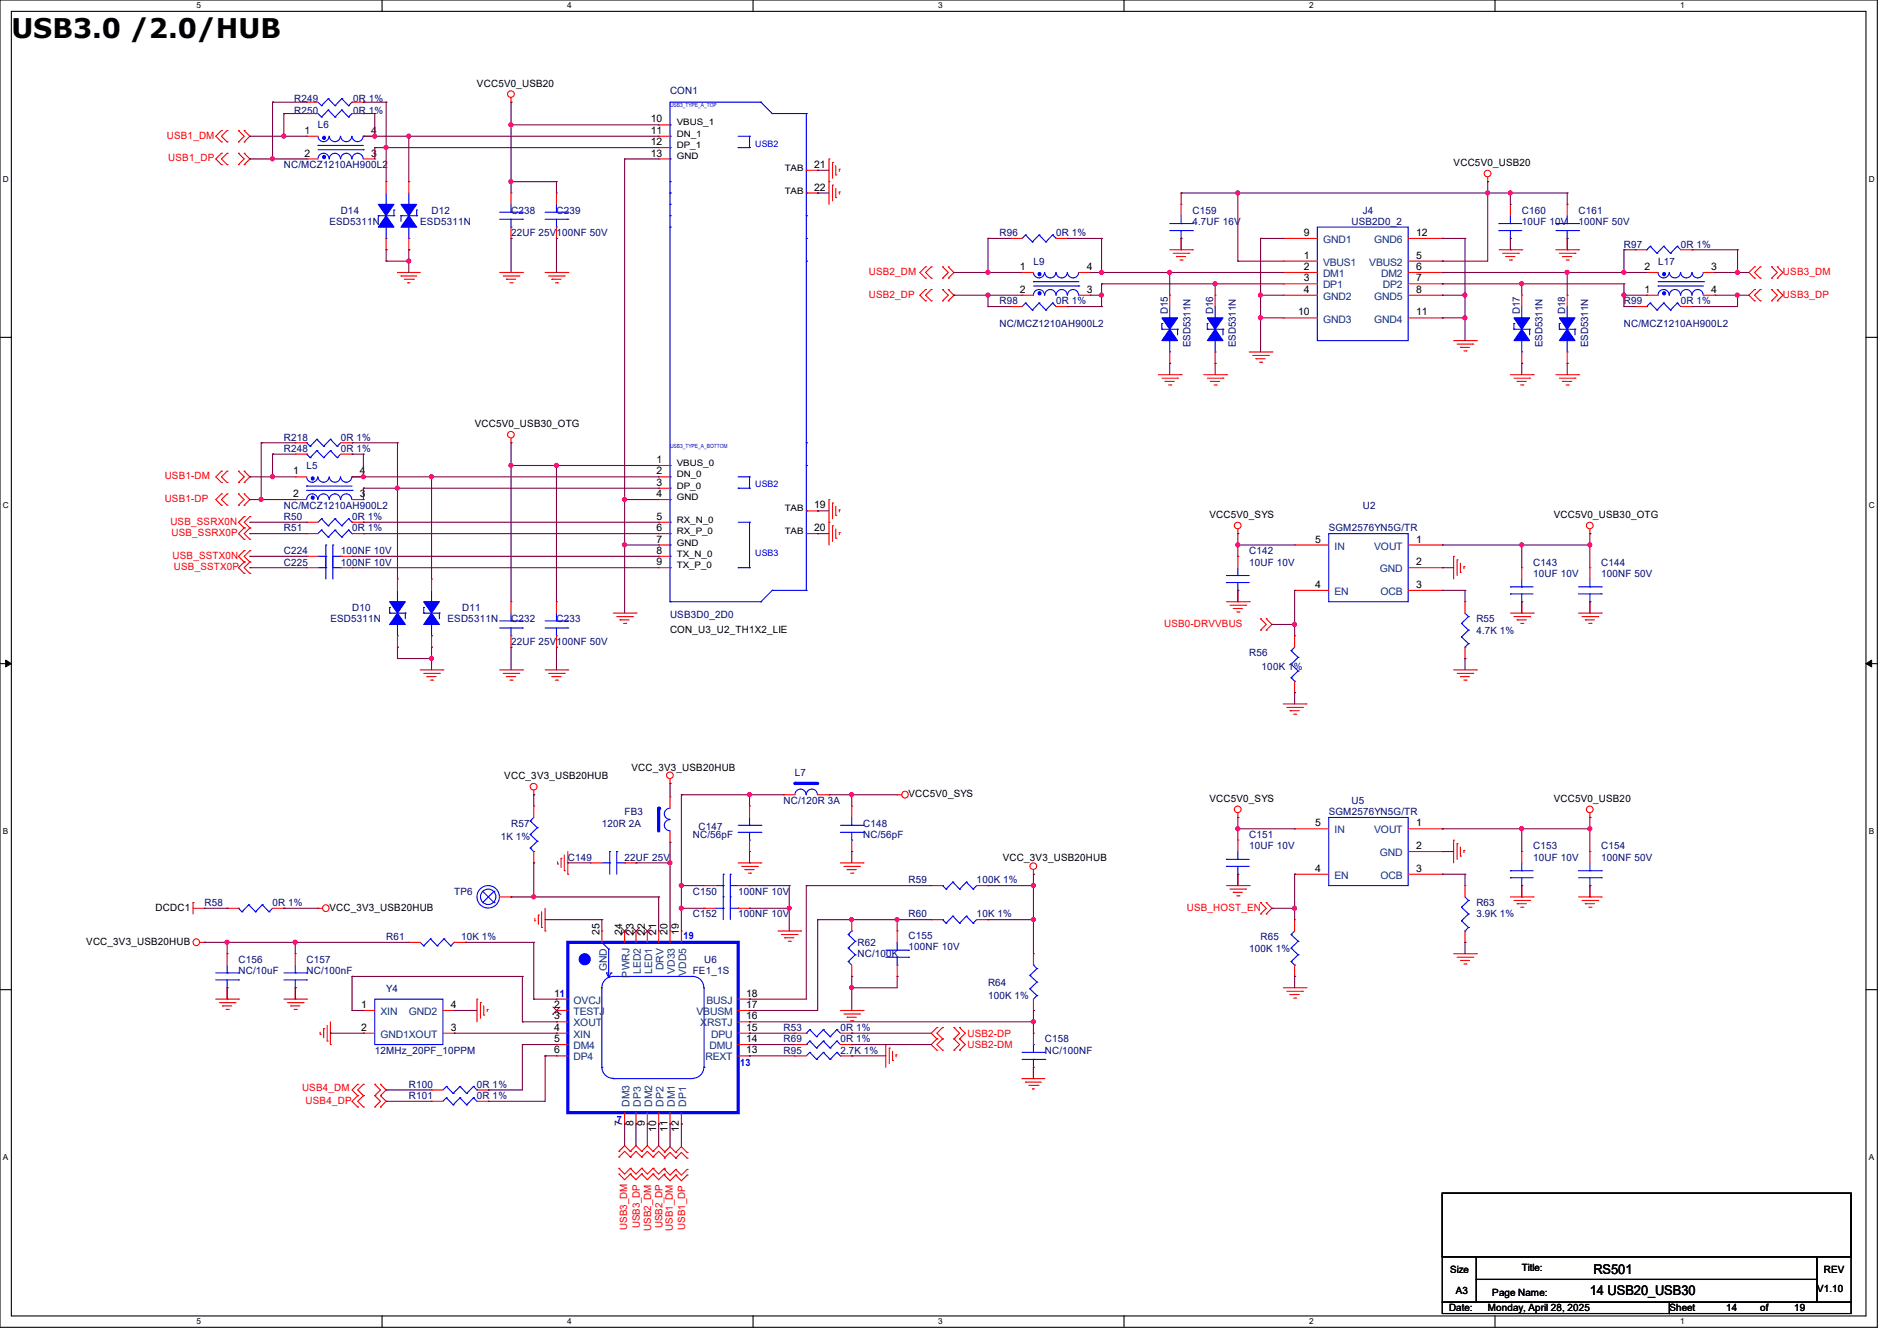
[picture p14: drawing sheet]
<svg xmlns="http://www.w3.org/2000/svg" width="297mm" height="210mm" viewBox="0 0 297 210" stroke-linecap="round" stroke-linejoin="round" font-family="sans-serif">
<defs><g id="words">
<text font-size="4.2" x="1.8" y="6">USB3.0 /2.0/HUB</text>
<g font-size="2.1">
<text x="248.9" y="202.9">14 USB20_USB30</text>
<text x="249.5" y="199.5">RS501</text>
</g>
<g font-size="1.6" fill="#000080">
<text x="46.1" y="16">R249</text>
<text x="46.1" y="17.8">R250</text>
<text x="55.3" y="16">0R 1%</text>
<text x="55.3" y="17.8">0R 1%</text>
<text x="104.9" y="14.8">CON1</text>
<text x="49.8" y="20.1">L6</text>
<text x="44.4" y="26.3">NC/MCZ1210AH900L2</text>
<text x="51.6" y="35.2">ESD5311N</text>
<text x="53.3" y="33.4">D14</text>
<text x="65.8" y="35.2">ESD5311N</text>
<text x="67.6" y="33.4">D12</text>
<text x="80" y="33.4">C238</text>
<text x="87.1" y="33.4">C239</text>
<text x="186.7" y="33.4">C159</text>
<text x="186.7" y="35.2">4.7UF 16V</text>
<text x="211.6" y="35.2">USB2D0_2</text>
<text x="213.4" y="33.4">J4</text>
<text x="238.3" y="33.4">C160</text>
<text x="238.3" y="35.2">10UF 10V</text>
<text x="247.1" y="33.4">C161</text>
<text x="247.1" y="35.2">100NF 50V</text>
<text x="80" y="37">22UF 25V100NF 50V</text>
<text x="156.5" y="37">R96</text>
<text x="161.8" y="41.4">L9</text>
<text x="165.4" y="37">0R 1%</text>
<text x="254.3" y="38.8">R97</text>
<text x="259.6" y="41.4">L17</text>
<text x="263.1" y="38.8">0R 1%</text>
<text x="156.5" y="47.7">R98</text>
<text x="165.4" y="47.7">0R 1%</text>
<text x="254.3" y="47.7">R99</text>
<text x="263.1" y="47.7">0R 1%</text>
<text x="156.5" y="51.2">NC/MCZ1210AH900L2</text>
<text x="182.8" y="49.2" transform="rotate(-90 182.8 49.2)">D15</text>
<text x="189.9" y="49.2" transform="rotate(-90 189.9 49.2)">D16</text>
<text x="238" y="49.2" transform="rotate(-90 238 49.2)">D17</text>
<text x="245.1" y="49.2" transform="rotate(-90 245.1 49.2)">D18</text>
<text x="254.3" y="51.2">NC/MCZ1210AH900L2</text>
<text x="186.4" y="54.4" transform="rotate(-90 186.4 54.4)">ESD5311N</text>
<text x="193.5" y="54.4" transform="rotate(-90 193.5 54.4)">ESD5311N</text>
<text x="241.5" y="54.4" transform="rotate(-90 241.5 54.4)">ESD5311N</text>
<text x="248.6" y="54.4" transform="rotate(-90 248.6 54.4)">ESD5311N</text>
<text x="44.4" y="69">R218</text>
<text x="44.4" y="70.8">R248</text>
<text x="53.3" y="69">0R 1%</text>
<text x="53.3" y="70.8">0R 1%</text>
<text x="48" y="73.4">L5</text>
<text x="44.4" y="79.7">NC/MCZ1210AH900L2</text>
<text x="44.4" y="83.2">R51</text>
<text x="44.4" y="81.4">R50</text>
<text x="55.1" y="83.2">0R 1%</text>
<text x="55.1" y="81.4">0R 1%</text>
<text x="208" y="83.2">SGM2576YN5G/TR</text>
<text x="213.4" y="79.7">U2</text>
<text x="44.4" y="88.6">C225</text>
<text x="44.4" y="86.8">C224</text>
<text x="53.3" y="88.6">100NF 10V</text>
<text x="53.3" y="86.8">100NF 10V</text>
<text x="195.6" y="86.8">C142</text>
<text x="195.6" y="88.6">10UF 10V</text>
<text x="240" y="88.6">C143</text>
<text x="250.7" y="88.6">C144</text>
<text x="55.1" y="95.7">D10</text>
<text x="72.3" y="95.7">D11</text>
<text x="240" y="90.3">10UF 10V</text>
<text x="250.7" y="90.3">100NF 50V</text>
<text x="51.7" y="97.5">ESD5311N</text>
<text x="70.1" y="97.5">ESD5311N</text>
<text x="80" y="97.5">C232</text>
<text x="80" y="101">22UF 25V100NF 50V</text>
<text x="87.1" y="97.5">C233</text>
<text x="104.9" y="96.7">USB3D0_2D0</text>
<text x="231.1" y="97.5">R55</text>
<text x="231.1" y="99.2">4.7K 1%</text>
<text x="195.6" y="102.8">R56</text>
<text x="197.5" y="104.9">100K 1%</text>
<text x="122.7" y="125.9">NC/120R 3A</text>
<text x="124.5" y="121.5">L7</text>
<text x="211.6" y="125.9">U5</text>
<text x="78.4" y="131.6">1K 1%</text>
<text x="80" y="129.5">R57</text>
<text x="94.2" y="129.5">120R 2A</text>
<text x="97.8" y="127.7">FB3</text>
<text x="108.5" y="131.2">NC/56pF</text>
<text x="109.3" y="130">C147</text>
<text x="135.1" y="129.5">C148</text>
<text x="135.1" y="131.2">NC/56pF</text>
<text x="195.6" y="131.2">C151</text>
<text x="208" y="127.7">SGM2576YN5G/TR</text>
<text x="88.9" y="134.8">C149</text>
<text x="97.8" y="134.8">22UF 25V</text>
<text x="195.6" y="133">10UF 10V</text>
<text x="240" y="133">C153</text>
<text x="240" y="134.8">10UF 10V</text>
<text x="250.7" y="133">C154</text>
<text x="250.7" y="134.8">100NF 50V</text>
<text x="32" y="141.9">R58</text>
<text x="42.7" y="141.9">0R 1%</text>
<text x="71.1" y="140.1">TP6</text>
<text x="108.5" y="140.1">C150</text>
<text x="108.5" y="143.7">C152</text>
<text x="115.6" y="140.1">100NF 10V</text>
<text x="115.6" y="143.7">100NF 10V</text>
<text x="142.2" y="143.7">R60</text>
<text x="142.2" y="138.3">R59</text>
<text x="152.9" y="143.7">10K 1%</text>
<text x="152.9" y="138.3">100K 1%</text>
<text x="231.1" y="141.9">R63</text>
<text x="231.1" y="143.7">3.9K 1%</text>
<text x="60.5" y="147.2">R61</text>
<text x="72.2" y="147.2">10K 1%</text>
<text x="134.2" y="148.1">R62</text>
<text x="134.2" y="149.9">NC/100K</text>
<text x="142.2" y="147.1">C155</text>
<text x="142.2" y="148.8">100NF 10V</text>
<text x="195.6" y="149">100K 1%</text>
<text x="197.4" y="147.2">R65</text>
<text x="37.3" y="150.8">C156</text>
<text x="37.3" y="152.6">NC/10uF</text>
<text x="48" y="150.8">C157</text>
<text x="48" y="152.6">NC/100nF</text>
<text x="60.5" y="155.4">Y4</text>
<text x="108.5" y="152.6">FE1_1S</text>
<text x="110.2" y="150.8">U6</text>
<text x="154.7" y="154.3">R64</text>
<text x="122.7" y="161.5">R53</text>
<text x="131.6" y="161.5">0R 1%</text>
<text x="154.7" y="156.5">100K 1%</text>
<text x="58.7" y="165">12MHz_20PF_10PPM</text>
<text x="122.7" y="163.2">R69</text>
<text x="122.7" y="165">R95</text>
<text x="131.6" y="163.2">0R 1%</text>
<text x="131.6" y="165">2.7K 1%</text>
<text x="163.6" y="163.2">C158</text>
<text x="163.6" y="165">NC/100NF</text>
<text x="64" y="172.1">R101</text>
<text x="64" y="170.3">R100</text>
<text x="74.7" y="172.1">0R 1%</text>
<text x="74.7" y="170.3">0R 1%</text>
</g>
<g font-size="1.6">
<text x="74.7" y="13.5">VCC5V0_USB20</text>
<text x="47.7" y="21">1</text>
<text x="58.1" y="21">4</text>
<text x="101.9" y="19.2">10</text>
<text x="101.9" y="21">11</text>
<text x="101.9" y="22.7">12</text>
<text x="47.7" y="24.5">2</text>
<text x="58.1" y="24.5">3</text>
<text x="101.9" y="24.5">13</text>
<text x="127.5" y="26.3">21</text>
<text x="127.5" y="29.8">22</text>
<text x="227.6" y="26">VCC5V0_USB20</text>
<text x="204.1" y="37">9</text>
<text x="204.1" y="40.5">1</text>
<text x="221.7" y="40.5">5</text>
<text x="221.7" y="37">12</text>
<text x="159.7" y="42.3">1</text>
<text x="159.7" y="45.8">2</text>
<text x="170.1" y="42.3">4</text>
<text x="170.1" y="45.8">3</text>
<text x="204.1" y="42.3">2</text>
<text x="204.1" y="44.1">3</text>
<text x="204.1" y="45.8">4</text>
<text x="221.7" y="42.3">6</text>
<text x="221.7" y="44.1">7</text>
<text x="221.7" y="45.8">8</text>
<text x="257.5" y="45.8">1</text>
<text x="257.5" y="42.3">2</text>
<text x="267.9" y="45.8">4</text>
<text x="267.9" y="42.3">3</text>
<text x="203.2" y="49.4">10</text>
<text x="221.7" y="49.4">11</text>
<text x="74.3" y="66.9">VCC5V0_USB30_OTG</text>
<text x="45.9" y="74.3">1</text>
<text x="45.9" y="77.9">2</text>
<text x="56.3" y="74.3">4</text>
<text x="56.3" y="77.9">3</text>
<text x="102.8" y="72.5">1</text>
<text x="102.8" y="74.3">2</text>
<text x="102.8" y="76.1">3</text>
<text x="102.8" y="77.9">4</text>
<text x="102.8" y="81.4">5</text>
<text x="102.8" y="83.2">6</text>
<text x="127.5" y="79.6">19</text>
<text x="127.5" y="83.2">20</text>
<text x="189.4" y="81.1">VCC5V0_SYS</text>
<text x="243.2" y="81.1">VCC5V0_USB30_OTG</text>
<text x="102.8" y="85">7</text>
<text x="102.8" y="86.7">8</text>
<text x="102.8" y="88.5">9</text>
<text x="205.9" y="85">5</text>
<text x="221.7" y="88.5">2</text>
<text x="221.7" y="85">1</text>
<text x="205.9" y="92.1">4</text>
<text x="221.7" y="92.1">3</text>
<text x="104.9" y="99.1">CON_U3_U2_TH1X2_LIE</text>
<text x="79" y="122">VCC_3V3_USB20HUB</text>
<text x="98.8" y="120.7">VCC_3V3_USB20HUB</text>
<text x="142.2" y="124.8">VCC5V0_SYS</text>
<text x="189.4" y="125.6">VCC5V0_SYS</text>
<text x="243.2" y="125.6">VCC5V0_USB20</text>
<text x="205.9" y="129.4">5</text>
<text x="221.7" y="129.4">1</text>
<text x="157" y="134.8">VCC_3V3_USB20HUB</text>
<text x="205.9" y="136.5">4</text>
<text x="221.7" y="136.5">3</text>
<text x="221.7" y="133">2</text>
<text x="24.3" y="142.6">DCDC1</text>
<text x="51.6" y="142.6">VCC_3V3_USB20HUB</text>
<text x="13.5" y="148">VCC_3V3_USB20HUB</text>
<text x="93.9" y="146.3" transform="rotate(-90 93.9 146.3)">25</text>
<text x="97.4" y="146.3" transform="rotate(-90 97.4 146.3)">24</text>
<text x="99.2" y="146.3" transform="rotate(-90 99.2 146.3)">23</text>
<text x="101" y="146.3" transform="rotate(-90 101 146.3)">22</text>
<text x="102.7" y="146.3" transform="rotate(-90 102.7 146.3)">21</text>
<text x="104.5" y="146.3" transform="rotate(-90 104.5 146.3)">20</text>
<text x="106.3" y="146.3" transform="rotate(-90 106.3 146.3)">19</text>
<text x="56.6" y="157.9">1</text>
<text x="56.6" y="161.4">2</text>
<text x="70.6" y="161.4">3</text>
<text x="70.6" y="157.9">4</text>
<text x="86.8" y="157.9">2</text>
<text x="86.8" y="159.6">3</text>
<text x="86.8" y="161.4">4</text>
<text x="86.8" y="156.1">11</text>
<text x="116.8" y="161.4">15</text>
<text x="116.8" y="159.6">16</text>
<text x="116.8" y="157.9">17</text>
<text x="116.8" y="156.1">18</text>
<text x="86.8" y="163.2">5</text>
<text x="86.8" y="165">6</text>
<text x="116.8" y="165">13</text>
<text x="116.8" y="163.2">14</text>
<text x="97.4" y="176.4" transform="rotate(-90 97.4 176.4)">7</text>
<text x="99.2" y="176.4" transform="rotate(-90 99.2 176.4)">8</text>
<text x="101" y="176.4" transform="rotate(-90 101 176.4)">9</text>
<text x="102.7" y="177.2" transform="rotate(-90 102.7 177.2)">10</text>
<text x="104.5" y="177.2" transform="rotate(-90 104.5 177.2)">11</text>
<text x="106.3" y="177.2" transform="rotate(-90 106.3 177.2)">12</text>
<text x="227" y="199.3">Size</text>
<text x="227.9" y="202.7">A3</text>
<text x="233.6" y="202.9">Page Name:</text>
<text x="238.3" y="199">Title:</text>
<text x="284.5" y="202.4">V1.10</text>
<text x="285.5" y="199.3">REV</text>
<text x="226.9" y="205.4">Date:</text>
<text x="232.9" y="205.4">Monday, April 28, 2025</text>
<text x="261.4" y="205.4">Sheet</text>
<text x="270.3" y="205.4">14</text>
<text x="275.6" y="205.4">of</text>
<text x="280.9" y="205.4">19</text>
</g>
<g font-size="1.6" fill="#f00">
<text x="26.1" y="21.7">USB1_DM</text>
<text x="26.3" y="25.3">USB1_DP</text>
<text x="136" y="43.1">USB2_DM</text>
<text x="136" y="46.6">USB2_DP</text>
<text x="279.1" y="43.1">USB3_DM</text>
<text x="279.1" y="46.6">USB3_DP</text>
<text x="25.8" y="75.1">USB1-DM</text>
<text x="25.8" y="78.6">USB1-DP</text>
<text x="26.7" y="82.2">USB_SSRX0N</text>
<text x="26.8" y="83.9">USB_SSRX0P</text>
<text x="27" y="87.5">USB_SSTX0N</text>
<text x="27.2" y="89.3">USB_SSTX0P</text>
<text x="182.2" y="98.2">USB0-DRVVBUS</text>
<text x="185.8" y="142.6">USB_HOST_EN</text>
<text x="151.5" y="162.3">USB2-DP</text>
<text x="151.5" y="164.1">USB2-DM</text>
<text x="47.3" y="170.9">USB4_DM</text>
<text x="47.8" y="172.8">USB4_DP</text>
<text x="98.2" y="192.6" transform="rotate(-90 98.2 192.6)">USB3_DM</text>
<text x="100.2" y="192.4" transform="rotate(-90 100.2 192.4)">USB3_DP</text>
<text x="101.9" y="192.7" transform="rotate(-90 101.9 192.7)">USB2_DM</text>
<text x="103.7" y="192.4" transform="rotate(-90 103.7 192.4)">USB2_DP</text>
<text x="105.3" y="192.7" transform="rotate(-90 105.3 192.7)">USB1_DM</text>
<text x="107.3" y="192.6" transform="rotate(-90 107.3 192.6)">USB1_DP</text>
</g>
<g font-size="1.6" fill="#004080">
<text x="207.1" y="38.1">GND1</text>
<text x="207.1" y="41.6">VBUS1</text>
<text x="214.4" y="41.6">VBUS2</text>
<text x="215.1" y="38.1">GND6</text>
<text x="207.1" y="43.4">DM1</text>
<text x="207.1" y="45.2">DP1</text>
<text x="207.1" y="46.9">GND2</text>
<text x="215.1" y="46.9">GND5</text>
<text x="216.2" y="43.4">DM2</text>
<text x="216.5" y="45.2">DP2</text>
<text x="207.1" y="50.5">GND3</text>
<text x="215.1" y="50.5">GND4</text>
<text x="208.9" y="86.1">IN</text>
<text x="215.1" y="86.1">VOUT</text>
<text x="216" y="89.6">GND</text>
<text x="208.9" y="93.2">EN</text>
<text x="216.1" y="93.2">OCB</text>
<text x="208.9" y="130.5">IN</text>
<text x="215.1" y="130.5">VOUT</text>
<text x="208.9" y="137.6">EN</text>
<text x="216" y="134.1">GND</text>
<text x="216.1" y="137.6">OCB</text>
<text x="95" y="152.1" transform="rotate(-90 95 152.1)">GND</text>
<text x="98.6" y="153.1" transform="rotate(-90 98.6 153.1)">PWRJ</text>
<text x="100.3" y="152.5" transform="rotate(-90 100.3 152.5)">LED2</text>
<text x="102.1" y="152.5" transform="rotate(-90 102.1 152.5)">LED1</text>
<text x="103.9" y="151.9" transform="rotate(-90 103.9 151.9)">DRV</text>
<text x="105.7" y="152.5" transform="rotate(-90 105.7 152.5)">VD33</text>
<text x="107.4" y="152.8" transform="rotate(-90 107.4 152.8)">VDD5</text>
<text x="59.6" y="159">XIN</text>
<text x="64" y="159">GND2</text>
<text x="89.8" y="159">TESTJ</text>
<text x="89.8" y="160.7">XOUT</text>
<text x="89.8" y="157.2">OVCJ</text>
<text x="109.1" y="159">VBUSM</text>
<text x="109.6" y="160.7">XRSTJ</text>
<text x="110.6" y="157.2">BUSJ</text>
<text x="59.6" y="162.5">GND1XOUT</text>
<text x="89.8" y="162.5">XIN</text>
<text x="89.8" y="164.3">DM4</text>
<text x="89.8" y="166.1">DP4</text>
<text x="110.4" y="166.1">REXT</text>
<text x="111.1" y="164.3">DMU</text>
<text x="111.3" y="162.5">DPU</text>
<text x="98.6" y="173.4" transform="rotate(-90 98.6 173.4)">DM3</text>
<text x="100.3" y="173.4" transform="rotate(-90 100.3 173.4)">DP3</text>
<text x="102.1" y="173.4" transform="rotate(-90 102.1 173.4)">DM2</text>
<text x="103.9" y="173.4" transform="rotate(-90 103.9 173.4)">DP2</text>
<text x="105.7" y="173.4" transform="rotate(-90 105.7 173.4)">DM1</text>
<text x="107.4" y="173.4" transform="rotate(-90 107.4 173.4)">DP1</text>
</g>
<g font-size="1.6" fill="#00f">
<text x="107" y="147.1">19</text>
<text x="115.9" y="167">13</text>
<text x="96.6" y="175.9">7</text>
</g>
<g font-size="1.4">
<text x="106" y="19.6">VBUS_1</text>
<text x="106" y="21.4">DN_1</text>
<text x="106" y="23.2">DP_1</text>
<text x="106" y="25">GND</text>
<text x="122.9" y="26.8">TAB</text>
<text x="122.9" y="30.3">TAB</text>
<text x="106" y="73">VBUS_0</text>
<text x="106" y="74.8">DN_0</text>
<text x="106" y="76.5">DP_0</text>
<text x="106" y="78.3">GND</text>
<text x="106" y="81.9">RX_N_0</text>
<text x="106" y="83.7">RX_P_0</text>
<text x="122.9" y="80.1">TAB</text>
<text x="122.9" y="83.7">TAB</text>
<text x="106" y="85.4">GND</text>
<text x="106" y="87.2">TX_N_0</text>
<text x="106" y="89">TX_P_0</text>
</g>
<g font-size="1.4" fill="#00f">
<text x="118.2" y="23">USB2</text>
<text x="118.2" y="76.3">USB2</text>
<text x="118.2" y="87">USB3</text>
</g>
<g font-size="1.3">
<text x="30.8" y="1.3">5</text>
<text x="88.8" y="1.3">4</text>
<text x="146.9" y="1.3">3</text>
<text x="205" y="1.3">2</text>
<text x="263.1" y="1.3">1</text>
<text x=".5" y="28.4">D</text>
<text x="292.6" y="28.4">D</text>
<text x=".5" y="79.5">C</text>
<text x="292.6" y="79.5">C</text>
<text x=".5" y="130.6">B</text>
<text x="292.6" y="130.6">B</text>
<text x=".5" y="181.7">A</text>
<text x="292.6" y="181.7">A</text>
<text x="30.8" y="207.4">5</text>
<text x="88.8" y="207.4">4</text>
<text x="146.9" y="207.4">3</text>
<text x="205" y="207.4">2</text>
<text x="263.1" y="207.4">1</text>
</g>
<g font-size=".9" fill="#00f">
<text x="104.9" y="16.8">USB3_TYPE_A_TOP</text>
<text x="104.9" y="70.1">USB3_TYPE_A_BOTTOM</text>
</g>
</g></defs>
<g fill="none" stroke="#000" stroke-width=".17">
<path d="M0 0h293.9v207.9h-293.9zM1.8 1.8h290.3v204.3h-290.3zM59.8 0v1.8M117.9 0v1.8M176 0v1.8M234.1 0v1.8M0 52.8h1.8M292.1 52.8h1.8M0 103.9h1.8M292.1 103.9h1.8M0 155h1.8M292.1 155h1.8"/>
<path d="M225.8 186.9h64v9.9h-64zM225.8 196.8h5.3v7.1h-5.3zM231.1 196.8h53.4v3.6h-53.4zM284.5 196.8h5.3v7.1h-5.3zM59.8 206.1v1.8M117.9 206.1v1.8M176 206.1v1.8M225.8 203.9h35.6v1.8h-35.6zM231.1 200.4h53.4v3.5h-53.4zM234.1 206.1v1.8M261.4 203.9h28.4v1.8h-28.4z"/>
</g>
<path d="M.9 103.4l.9 .5-.9 .5zM292.1 103.9l.9-.5v1z" fill="#000"/>
<path d="M.9 103.4l.9 .5-.9 .5zM292.1 103.9l.9-.5v1z" fill="none" stroke="#000" stroke-width=".16"/>
<g fill="none" stroke="#f00" stroke-width=".17">
<path d="M80 16h.1M80 15.3v.7M103.1 19.6h.1M103.1 19.6h1.8M34.7 20.4h.1M34.7 22.2h.1M34.7 24h.1M34.7 25.8h.1M34.7 20.4l-.9 .9 .9 .9M34.7 24l-.9 .9 .9 .9M35.6 20.4h.1M35.6 22.2h.1"/>
<path d="M35.6 24h.1M35.6 25.8h.1M35.6 24l-.9 .9 .9 .9M35.6 20.4l-.9 .9 .9 .9M37.3 20.4h.1M37.3 22.2h.1M37.3 24h.1M37.3 25.8h.1M37.3 20.4l.9 .9-.9 .9M37.3 24l.9 .9-.9 .9M38.2 22.2h.1M38.2 20.4h.1"/>
<path d="M38.2 25.8h.1M38.2 24h.1M38.2 20.4l.9 .9-.9 .9M38.2 24l.9 .9-.9 .9M103.1 21.3h.1M103.1 23.1h.1M103.1 24.9h.1M103.1 21.3h1.8M103.1 23.1h1.8M103.1 24.9h1.8M126.2 26.7h1.8M126.2 30.2h1.8"/>
<path d="M128 26.7h.1M128 30.2h.1M129.8 24.9h.1M129.8 28.4h.1M129.8 24.9v7.1M130.3 25.4h.1M130.3 29h.1M130.3 25.4v2.5M130.3 29v2.5M130.9 27.4h.1M130.9 30.9h.1M130.9 26v1.4"/>
<path d="M130.9 29.5v1.4M131.4 26.5h.1M131.4 30.1h.1M131.4 26.5v.3M131.4 30.1v.3M183.1 39.1h3.6M183.7 39.7h2.4M186.1 39.7h.1M186.7 39.1h.1M232.9 28.4h.1M232.9 27.7v.7M234.7 39.1h3.6"/>
<path d="M235.2 39.7h2.5M237.7 39.7h.1M238.3 39.1h.1M243.6 39.1h3.5M244.1 39.7h2.5M246.6 39.7h.1M247.1 39.1h.1M62.2 42.7h.1M62.2 42.7h3.6M62.8 43.2h.1M62.8 43.2h2.4M63.3 43.7h1.4"/>
<path d="M63.8 44.3h.1M63.8 44.3h.4M64.7 43.7h.1M78.2 42.7h3.6M78.8 43.2h2.4M79.3 43.7h.1M79.3 43.7h1.4M79.8 44.3h.4M80.2 44.3h.1M81.2 43.2h.1M81.8 42.7h.1M85.3 42.7h3.6"/>
<path d="M85.9 43.2h2.4M86.4 43.7h.1M86.4 43.7h1.4M87 44.3h.3M87.3 44.3h.1M88.3 43.2h.1M88.9 42.7h.1M144.9 41.8h.1M144.9 43.6h.1M144.9 45.3h.1M144.9 47.1h.1M144.9 41.8l-.9 .9 .9 .9"/>
<path d="M144.9 45.3l-.9 .9 .9 .9M145.8 41.8h.1M145.8 43.6h.1M145.8 45.3h.1M145.8 47.1h.1M145.8 45.3l-.9 .9 .9 .9M145.8 41.8l-.9 .9 .9 .9M147.6 41.8h.1M147.6 43.6h.1M147.6 45.3h.1M147.6 47.1h.1M147.6 41.8l.9 .9-.9 .9"/>
<path d="M147.6 45.3l.9 .9-.9 .9M148.5 43.6h.1M148.5 41.8h.1M148.5 47.1h.1M148.5 45.3h.1M148.5 41.8l.9 .9-.9 .9M148.5 45.3l.9 .9-.9 .9M181.4 58.7h3.5M181.9 59.2h2.5M182.4 59.7h.1M182.4 59.7h1.5M184.2 40.2h.1"/>
<path d="M184.2 40.2h1.4M184.4 59.2h.1M184.7 40.7h.4M184.9 58.7h.1M185.1 40.7h.1M188.5 58.7h3.5M189 59.2h2.5M189.5 59.7h.1M189.5 59.7h1.5M191.5 59.2h.1M192 58.7h.1M195.6 55.1h3.5"/>
<path d="M196.1 55.7h2.5M196.6 56.2h.1M196.6 56.2h1.5M197.2 56.7h.3M197.5 56.7h.1M198.6 55.7h.1M199.1 55.1h.1M227.6 53.3h3.5M228.1 53.9h2.5M228.6 54.4h.1M228.6 54.4h1.5M229.2 54.9h.3"/>
<path d="M229.5 54.9h.1M230.6 53.9h.1M231.1 53.3h.1M235.8 40.2h.1M235.8 40.2h1.4M236.3 40.7h.3M236.5 58.7h3.5M236.6 40.7h.1M237 59.2h2.5M237.5 59.7h.1M237.5 59.7h1.5M239.5 59.2h.1"/>
<path d="M240 58.7h.1M243.6 58.7h3.5M244.1 59.2h2.5M244.6 40.2h.1M244.6 59.7h.1M244.6 40.2h1.5M244.6 59.7h1.5M245.2 40.7h.3M245.5 40.7h.1M246.6 59.2h.1M247.1 58.7h.1M256 48h.1"/>
<path d="M256 48h1.8M263.1 48h1.8M264.9 48h.1M274.7 43.6h.1M274.7 41.8h.1M274.7 47.1h.1M274.7 45.3h.1M274.7 41.8l-.9 .9 .9 .9M274.7 45.3l-.9 .9 .9 .9M275.6 41.8h.1M275.6 43.6h.1M275.6 45.3h.1"/>
<path d="M275.6 47.1h.1M275.6 41.8l-.9 .9 .9 .9M275.6 45.3l-.9 .9 .9 .9M277.4 41.8h.1M277.4 43.6h.1M277.4 45.3h.1M277.4 47.1h.1M277.4 45.3l.9 .9-.9 .9M277.4 41.8l.9 .9-.9 .9M278.3 41.8h.1M278.3 43.6h.1M278.3 45.3h.1"/>
<path d="M278.3 47.1h.1M278.3 41.8l.8 .9-.8 .9M278.3 45.3l.8 .9-.8 .9M34.7 73.8h.1M34.7 75.6h.1M34.7 77.3h.1M34.7 79.1h.1M34.7 73.8l-.9 .9 .9 .9M34.7 77.3l-.9 .9 .9 .9M35.6 73.8h.1M35.6 75.6h.1M35.6 77.3h.1"/>
<path d="M35.6 79.1h.1M35.6 77.3l-.9 .9 .9 .9M35.6 73.8l-.9 .9 .9 .9M37.3 73.8h.1M37.3 75.6h.1M37.3 77.3h.1M37.3 79.1h.1M37.3 73.8l.9 .9-.9 .9M37.3 77.3l.9 .9-.9 .9M38.2 75.6h.1M38.2 73.8h.1M38.2 79.1h.1"/>
<path d="M38.2 77.3h.1M38.2 73.8l.9 .9-.9 .9M38.2 77.3l.9 .9-.9 .9M80 69.3h.1M80 68.6v.7M103.1 72.9h.1M103.1 74.7h.1M103.1 76.5h.1M103.1 78.2h.1M103.1 72.9h1.8M103.1 74.7h1.8M103.1 76.5h1.8"/>
<path d="M103.1 78.2h1.8M129.8 78.2h.1M129.8 78.2v7.1M130.3 78.8h.1M130.3 78.8v2.4M130.9 79.3v1.4M131.4 79.8h.1M131.4 79.8v.4M183 60.3h.3M183.3 60.3h.1M190.1 60.3h.3M190.4 60.3h.1"/>
<path d="M238.1 60.3h.3M238.4 60.3h.1M245.2 60.3h.3M245.5 60.3h.1M38.2 80.9h.1M38.2 82.7h.1M38.2 84.5h.1M38.2 86.2h.1M38.2 88h.1M38.2 89.8h.1M38.2 80.9l-.9 .9 .9 .9M38.2 82.7l-.9 .9 .9 .9"/>
<path d="M38.2 86.2l-.9 .9 .9 .9M38.2 88l-.9 .9 .9 .9M39.1 80.9h.1M39.1 82.7h.1M39.1 84.5h.1M39.1 86.2h.1M39.1 88h.1M39.1 89.8h.1M39.1 80.9l-.9 .9 .9 .9M39.1 82.7l-.9 .9 .9 .9M39.1 86.2l-.9 .9 .9 .9M39.1 88l-.9 .9 .9 .9"/>
<path d="M96 96h3.6M96.6 96.6h2.4M97.1 97.1h.1M97.1 97.1h1.4M97.6 97.6h.4M98 97.6h.1M99 96.6h.1M99.6 96h.1M103.1 81.8h.1M103.1 83.6h.1M103.1 85.3h.1M103.1 87.1h.1"/>
<path d="M103.1 88.9h.1M103.1 81.8h1.8M103.1 83.6h1.8M103.1 85.3h1.8M103.1 87.1h1.8M103.1 88.9h1.8M126.2 83.6h1.8M126.2 80h1.8M128 80h.1M128 83.6h.1M129.8 81.8h.1M130.3 82.3h.1"/>
<path d="M130.3 82.3v2.5M130.9 80.7h.1M130.9 84.3h.1M130.9 82.8v1.5M131.4 83.4h.1M131.4 83.4v.3M192 94.2h3.6M192.6 94.8h2.4M193.1 95.3h.1M193.1 95.3h1.4M193.6 95.8h.4M193.8 83.6h.1"/>
<path d="M193.8 82.8v.8M194 95.8h.1M195 94.8h.1M195.6 94.2h.1M197.4 96.9h.1M197.4 98.7h.1M197.4 96.9l.8 .9-.8 .9M198.2 98.7h.1M198.2 96.9h.1M198.2 96.9l.9 .9-.9 .9M227.6 87.1h.1M227.6 87.1v3.6"/>
<path d="M228.1 87.7h.1M228.1 87.7v2.4M228.6 89.6h.1M228.6 88.2v1.4M229.2 88.7h.1M229.2 88.7v.4M236.5 96h3.5M237 96.6h2.5M237.5 97.1h.1M237.5 97.1h1.5M238.1 97.6h.3M238.4 97.6h.1"/>
<path d="M239.5 96.6h.1M240 96h.1M247.1 96h3.6M247.7 96.6h2.4M248.2 97.1h.1M248.2 97.1h1.4M248.8 97.6h.3M248.9 83.6h.1M248.9 82.8v.8M249.1 97.6h.1M250.1 96.6h.1M250.7 96h.1"/>
<path d="M65.8 104.9h3.5M66.3 105.5h2.5M66.8 106h.1M66.8 106h1.5M67.4 106.5h.3M67.7 106.5h.1M68.8 105.5h.1M69.3 104.9h.1M78.2 104.9h3.6M78.8 105.5h2.4M79.3 106h.1M79.3 106h1.4"/>
<path d="M79.8 106.5h.4M80.2 106.5h.1M81.2 105.5h.1M81.8 104.9h.1M85.3 104.9h3.6M85.9 105.5h2.4M86.4 106h.1M86.4 106h1.4M87 106.5h.3M87.3 106.5h.1M88.3 105.5h.1M88.9 104.9h.1"/>
<path d="M200.9 110.2h3.6M201.5 110.8h2.4M202 111.3h.1M202 111.3h1.4M202.5 111.8h.4M202.9 111.8h.1M203.9 110.8h.1M204.5 110.2h.1M227.6 104.9h3.5M228.1 105.5h2.5M228.6 106h.1M228.6 106h1.5"/>
<path d="M229.2 106.5h.3M229.5 106.5h.1M230.6 105.5h.1M231.1 104.9h.1M83.6 124.5h.1M83.6 123.7v.8M87.3 135.3h.1M87.3 135v.3M87.8 134.4h.1M87.8 134.4v1.4M88.3 136.4h.1M88.3 133.9v2.5"/>
<path d="M88.9 136.9h.1M88.9 133.3v3.6M104.9 122.7h.1M104.9 122v.7M115.6 135.1h3.5M116.1 135.7h2.5M116.6 136.2h.1M116.6 136.2h1.5M117.2 136.7h.3M117.5 136.7h.1M118.6 135.7h.1M119.1 135.1h.1"/>
<path d="M131.6 135.1h3.5M132.1 135.7h2.5M132.6 136.2h.1M132.6 136.2h1.5M133.2 136.7h.3M133.5 136.7h.1M134.6 135.7h.1M135.1 135.1h.1M140.5 124.5h.1M140.5 124.5h.7M161.8 136.9h.1M161.8 136.2v.7"/>
<path d="M192 138.7h3.6M192.6 139.2h2.4M193.1 139.7h.1M193.1 139.7h1.4M193.8 128h.1M193.8 127.3v.7M195 139.2h.1M195.6 138.7h.1M227.6 131.6h.1M227.6 131.6v3.5M228.1 132.1h.1M228.1 132.1v2.5"/>
<path d="M228.6 134.1h.1M228.6 132.6v1.5M229.2 133.2h.1M229.2 133.2v.3M248.9 128h.1M248.9 127.3v.7M30.2 141.4h.1M30.2 142.2h1.8M30.2 141.4v1.7M31.3 147.6h.7M32 147.6h.1M32 142.2h.1"/>
<path d="M33.8 156.5h3.5M34.3 157h2.5M34.8 157.5h.1M34.8 157.5h1.5M35.4 158.1h.3M35.7 158.1h.1M36.8 157h.1M37.3 156.5h.1M44.4 156.5h3.6M45 157h2.5M45.5 157.5h.1M45.5 157.5h1.4"/>
<path d="M46.1 158.1h.3M46.4 158.1h.1M47.5 157h.1M48 156.5h.1M49.8 142.2h.1M49.8 142.2h.7M74.7 156.5h.1M74.7 156.5v3.5M75.2 157h.1M75.2 157v2.5M75.7 159h.1M75.7 157.5v1.5"/>
<path d="M76.3 158.1h.1M76.3 158.1v.3M83.7 144.2h.1M83.7 143.8v.4M84.3 143.3h.1M84.3 143.3v1.4M84.8 145.2h.1M84.8 142.8v2.4M85.3 145.8h.1M85.3 142.2v3.6M121.8 145.8h3.5M122.3 146.3h2.5"/>
<path d="M122.9 146.9h.1M122.9 146.9h1.4M123.4 147.4h.3M123.7 147.4h.1M124.8 146.3h.1M125.3 145.8h.1M131.6 158.2h3.5M132.1 158.8h2.5M132.6 159.3h.1M132.6 159.3h1.5M133.2 159.9h.3M133.5 159.9h.1"/>
<path d="M134.6 158.8h.1M135.1 158.2h.1M193.6 140.3h.4M194 140.3h.1M197.4 141.4h.1M197.4 143.1h.1M197.4 141.4l.8 .8-.8 .9M198.2 143.1h.1M198.2 141.4h.1M198.2 141.4l.9 .8-.9 .9M200.9 154.7h3.6M201.5 155.2h2.4"/>
<path d="M202 155.7h.1M202 155.7h1.4M202.5 156.3h.4M202.9 156.3h.1M203.9 155.2h.1M204.5 154.7h.1M227.6 149.4h3.5M228.1 149.9h2.5M228.6 150.4h.1M228.6 150.4h1.5M229.2 151h.3M229.5 151h.1"/>
<path d="M230.6 149.9h.1M231.1 149.4h.1M236.5 140.5h3.5M237 141h2.5M237.5 141.5h.1M237.5 141.5h1.5M238.1 142.1h.3M238.4 142.1h.1M239.5 141h.1M240 140.5h.1M247.1 140.5h3.6M247.7 141h2.4"/>
<path d="M248.2 141.5h.1M248.2 141.5h1.4M248.8 142.1h.3M249.1 142.1h.1M250.1 141h.1M250.7 140.5h.1M50.1 162h.1M50.1 161.6v.4M50.7 161.1h.1M50.7 161.1v1.4M51.2 163h.1M51.2 160.6v2.4"/>
<path d="M51.7 163.6h.1M51.7 160v3.6M56 169.8h.1M56 171.6h.1M56 173.4h.1M56 169.8l-.9 .9 .9 .9M56 171.6l-.9 .9 .9 .9M56.9 169.8h.1M56.9 171.6h.1M56.9 173.4h.1M56.9 169.8l-.9 .9 .9 .9M56.9 171.6l-.9 .9 .9 .9"/>
<path d="M58.7 169.8h.1M58.7 171.6h.1M58.7 173.4h.1M58.7 169.8l.9 .9-.9 .9M58.7 171.6l.9 .9-.9 .9M59.6 171.6h.1M59.6 169.8h.1M59.6 173.4h.1M59.6 169.8l.9 .9-.9 .9M59.6 171.6l.9 .9-.9 .9M124.5 163.6h.1M124.5 163.6h1.7"/>
<path d="M131.6 163.6h1.7M133.3 163.6h.1M138.7 163.6h.1M138.7 163.6v3.5M139.2 164.1h.1M139.2 164.1v2.5M139.7 166.1h.1M139.7 164.6v1.5M140.3 165.2h.1M140.3 165.2v.3M146.7 160.9h.1M146.7 162.7h.1"/>
<path d="M146.7 164.5h.1M146.7 160.9l-.9 .9 .9 .9M146.7 162.7l-.9 .9 .9 .9M147.6 162.7h.1M147.6 160.9h.1M147.6 164.5h.1M147.6 160.9l-.9 .9 .9 .9M147.6 162.7l-.9 .9 .9 .9M149.4 162.7h.1M149.4 160.9h.1M149.4 164.5h.1M149.4 160.9l.8 .9-.8 .9"/>
<path d="M149.4 162.7l.8 .9-.8 .9M150.2 162.7h.1M150.2 160.9h.1M150.2 164.5h.1M150.2 160.9l.9 .9-.9 .9M150.2 162.7l.9 .9-.9 .9M160 168.9h.1M160 168.9h3.6M160.6 169.5h.1M160.6 169.5h2.4M161.1 170h1.4M161.6 170.5h.1"/>
<path d="M161.6 170.5h.4M162.5 170h.1M96.9 180.3h.1M96.9 181.2h.1M96.9 183.9h.1M96.9 183h.1M96.9 180.3l.9-.9 .9 .9M96.9 181.2l.9-.9 .9 .9M96.9 183.9l.9 .8 .9-.8M96.9 183l.9 .9 .9-.9M98.7 180.3h.1M98.7 181.2h.1"/>
<path d="M98.7 183.9h.1M98.7 183h.1M98.7 180.3l.9-.9 .9 .9M98.7 181.2l.9-.9 .9 .9M98.7 183.9l.9 .8 .9-.8M98.7 183l.9 .9 .9-.9M100.5 180.3h.1M100.5 181.2h.1M100.5 183.9h.1M100.5 183h.1M100.5 183l.8 .9 .9-.9M100.5 181.2l.8-.9 .9 .9"/>
<path d="M100.5 180.3l.8-.9 .9 .9M100.5 183.9l.8 .8 .9-.8M102.2 180.3h.1M102.2 181.2h.1M102.2 183.9h.1M102.2 183h.1M102.2 183.9l.9 .8 .9-.8M102.2 180.3l.9-.9 .9 .9M102.2 183l.9 .9 .9-.9M102.2 181.2l.9-.9 .9 .9M104 180.3h.1M104 181.2h.1"/>
<path d="M104 183.9h.1M104 183h.1M104 180.5h.1M104 181.4h.1M104 184h.1M104 183.1h.1M104 180.5l.9-.9 .9 .9M104 181.4l.9-.9 .9 .9M104 184l.9 .9 .9-.9M104 183.1l.9 .9 .9-.9M105.8 180.5h.1M105.8 181.4h.1"/>
<path d="M105.8 184h.1M105.8 183.1h.1M105.8 180.5l.9-.9 .9 .9M105.8 181.4l.9-.9 .9 .9M105.8 184l.9 .9 .9-.9M105.8 183.1l.9 .9 .9-.9M107.6 180.5h.1M107.6 181.4h.1M107.6 184h.1M107.6 183.1h.1"/>
<circle cx="80" cy="14.7" r=".52"/>
<circle cx="232.9" cy="27.2" r=".52"/>
<circle cx="80" cy="68.1" r=".52"/>
<circle cx="193.8" cy="82.3" r=".52"/>
<circle cx="248.9" cy="82.3" r=".52"/>
<circle cx="83.6" cy="123.2" r=".52"/>
<circle cx="104.9" cy="121.4" r=".52"/>
<circle cx="141.7" cy="124.4" r=".52"/>
<circle cx="161.8" cy="135.6" r=".52"/>
<circle cx="193.8" cy="126.7" r=".52"/>
<circle cx="248.9" cy="126.7" r=".52"/>
<circle cx="30.7" cy="147.6" r=".52"/>
<circle cx="51" cy="142.2" r=".52"/>
</g>
<g fill="none" stroke="#00f" stroke-width=".17">
<path d="M104.9 19.6h.1M119.1 16h.1M119.1 16h-14.2v78.2M119.1 16l1.8 1.8M120.9 17.8h.1M120.9 17.8h5.3M126.2 17.8h.1M126.2 17.8v74.7M104.9 35.6h.1M104.9 33.8h.1M104.9 32h.1M104.9 30.2h.1"/>
<path d="M104.9 28.4h.1M104.9 24.9h.1M104.9 21.3h.1M104.9 23.1h.1M115.6 23.1h.1M115.6 23.1h1.7M115.6 21.3h1.7M117.3 21.3h.1M117.3 23.1h.1M117.3 21.3v1.8M126.2 37.3h.1M126.2 33.8h.1"/>
<path d="M126.2 30.2h.1M126.2 26.7h.1M126.2 40.9h.1M257.8 48h.1M258.4 47.5h.1M258.4 47.5l1 1.1M258.4 47.5l-.6 .5M259.4 48.6h.1M259.6 42.7a.87 .87 0 0 0 .9 .8 .87 .87 0 0 0 .8-.8M259.6 46.2a.87 .87 0 0 1 .9-.9 .87 .87 0 0 1 .8 .9M259.6 44.8h.1M259.6 44.1h7.1"/>
<path d="M259.6 44.8h7.1M260.5 47.5h.1M260.5 47.5l1 1.1M260.5 47.5l-1.1 1.1M261.4 42.7a.87 .87 0 0 0 .8 .8 .87 .87 0 0 0 .9-.8M261.4 46.2a.87 .87 0 0 1 .8-.9 .87 .87 0 0 1 .9 .9M261.5 48.6h.1M262.6 47.5h.1M262.6 47.5l.5 .5M262.6 47.5l-1.1 1.1M263.1 42.7a.87 .87 0 0 0 .9 .8 .87 .87 0 0 0 .9-.8M263.1 46.2a.87 .87 0 0 1 .9-.9 .87 .87 0 0 1 .9 .9"/>
<path d="M264.9 42.7a.87 .87 0 0 0 .9 .8 .87 .87 0 0 0 .9-.8M264.9 46.2a.87 .87 0 0 1 .9-.9 .87 .87 0 0 1 .9 .9M266.7 44.1h.1M104.9 78.2h.1M104.9 74.7h.1M104.9 76.5h.1M104.9 72.9h.1M115.6 76.5h.1M115.6 76.5h1.7M115.6 74.7h1.7M117.3 74.7h.1M117.3 76.5h.1"/>
<path d="M117.3 74.7v1.8M126.2 69.3h.1M126.2 72.9h.1M104.9 88.9h.1M104.9 87.1h.1M104.9 85.3h.1M104.9 83.6h.1M104.9 81.8h.1M104.9 94.2h.1M104.9 94.2h14.2M115.6 88.9h.1M115.6 88.9h1.7"/>
<path d="M115.6 81.8h1.7M117.3 81.8h.1M117.3 88.9h.1M117.3 81.8v7.1M119.1 94.2h.1M120.9 92.5h.1M120.9 92.5l-1.8 1.7M120.9 92.5h5.3M126.2 83.6h.1M126.2 80h.1M126.2 92.5h.1M126.2 163.6h.1"/>
<path d="M126.8 163h.1M126.8 163l1 1.1M126.8 163l-.6 .6M127.8 164.1h.1M128.9 163h.1M128.9 163l1.1 1.1M128.9 163l-1.1 1.1M130 164.1h.1M131 163h.1M131 163l.6 .6M131 163l-1 1.1"/>
</g>
<circle cx="260.5" cy="45.9" r=".24" fill="#00f"/>
<circle cx="260.5" cy="45.9" r=".24" fill="none" stroke="#00f" stroke-width=".17"/>
<circle cx="260.5" cy="42.9" r=".24" fill="#00f"/>
<g fill="none" stroke="#00f" stroke-width=".17">
<path d="M161.8 46.2a.87 .87 0 0 1 .9-.9 .87 .87 0 0 1 .8 .9M161.8 42.7a.87 .87 0 0 0 .9 .8 .87 .87 0 0 0 .8-.8M161.8 44.1h.1M161.8 44.8h7.1M161.8 44.1h7.1M163.6 46.2a.87 .87 0 0 1 .8-.9 .87 .87 0 0 1 .9 .9M163.6 42.7a.87 .87 0 0 0 .8 .8 .87 .87 0 0 0 .9-.8M165.4 46.2a.87 .87 0 0 1 .8-.9 .87 .87 0 0 1 .9 .9M165.4 42.7a.87 .87 0 0 0 .8 .8 .87 .87 0 0 0 .9-.8M167.1 46.2a.87 .87 0 0 1 .9-.9 .87 .87 0 0 1 .9 .9M167.1 42.7a.87 .87 0 0 0 .9 .8 .87 .87 0 0 0 .9-.8M168.9 44.8h.1"/>
<circle cx="260.5" cy="42.9" r=".24"/>
</g>
<path d="M257.8 46.2h.1M257.8 42.7h.1M257.8 46.2h1.8M257.8 42.7h1.8M266.7 46.2h1.8M266.7 42.7h1.8M268.5 46.2h.1M268.5 42.7h.1" fill="none" stroke="#f00" stroke-width=".17"/>
<circle cx="162.7" cy="42.9" r=".24" fill="#00f"/>
<circle cx="162.7" cy="42.9" r=".24" fill="none" stroke="#00f" stroke-width=".17"/>
<circle cx="162.7" cy="45.9" r=".24" fill="#00f"/>
<g fill="none" stroke="#00f" stroke-width=".17">
<path d="M59.2 33.8h.1M59.2 33.8v.9M59.2 33.8h2.5M60.5 32h.1M60.5 37.3h.1M60.5 30.2v1.8M60.5 35.6v1.7M61.7 33.8h.1M61.7 32.9h.1M61.7 32.9v.9"/>
<circle cx="162.7" cy="45.9" r=".24"/>
</g>
<path d="M160 42.7h.1M160 46.2h.1M160 42.7h1.8M160 46.2h1.8M168.9 42.7h1.8M168.9 46.2h1.8M170.7 42.7h.1M170.7 46.2h.1" fill="none" stroke="#f00" stroke-width=".17"/>
<path d="M59.2 32h2.5l-1.2 1.8z" fill-rule="evenodd" fill="#00f"/>
<path d="M59.2 32h2.5l-1.2 1.8z" fill="none" stroke="#00f" stroke-width=".17"/>
<path d="M60.5 33.8l1.2 1.8h-2.5z" fill-rule="evenodd" fill="#00f"/>
<g fill="none" stroke="#00f" stroke-width=".17">
<path d="M60.5 33.8l1.2 1.8h-2.5zM234.7 36.1h.1M234.7 35h.1M234.7 36.1h3.6M234.7 35h3.6M236.5 37.3h.1M236.5 35h.1M236.5 33.8v1.2M236.5 36.1v1.2M75.6 139.6l1.7 1.8M77.3 139.6h.1M77.3 139.6l-1.7 1.8"/>
<path d="M94.2 135.1h1.3M95.5 135.1h.1M95.5 133.3h.1M95.5 133.3v3.6M96.6 133.3h.1M96.6 135.1h1.2M96.6 133.3v3.6M97.8 135.1h.1M115.6 130.3h3.5M115.6 129.2h3.5M117.3 131.6h.1M117.3 129.2h.1"/>
<path d="M117.3 128v1.2M117.3 130.3v1.3M119.1 130.3h.1M119.1 129.2h.1M247.1 137.5h3.6M247.1 136.4h3.6M248.9 138.7h.1M248.9 136.4h.1M248.9 135.1v1.3M248.9 137.5v1.2M250.7 137.5h.1M250.7 136.4h.1"/>
<path d="M44.4 153.5h3.6M44.4 152.4h3.6M46.2 154.7h.1M46.2 152.4h.1M46.2 151.1v1.3M46.2 153.5v1.2M48 153.5h.1M48 152.4h.1M77.3 141.4h.1"/>
<circle cx="76.4" cy="140.4" r="1.76"/>
<circle cx="76.4" cy="140.4" r="1.21"/>
</g>
<g fill="none" stroke="#f00" stroke-width=".17">
<path d="M60.5 28.4h.1M60.5 39.1h.1M60.5 28.4v1.8M60.5 37.3v1.8M236.5 32h.1M236.5 39.1h.1M236.5 32v1.8M236.5 37.3v1.8M92.5 135.1h.1M92.5 135.1h1.7M97.8 135.1h1.8M99.6 135.1h.1"/>
<path d="M117.3 126.2h.1M117.3 133.3h.1M117.3 126.2v1.8M117.3 131.6v1.7M248.9 133.3h.1M248.9 133.3v1.8M248.9 138.7v1.8M46.2 149.4h.1M46.2 156.5h.1M46.2 149.4v1.7M46.2 154.7v1.8M78.2 140.5h1.8"/>
<path d="M80 140.5h.1M248.9 140.5h.1"/>
</g>
<path d="M88.9 147.6h26.7v26.6h-26.7z" fill="none" stroke="#00f" stroke-width=".51"/>
<circle cx="91.5" cy="150.2" r=".87" fill="#00f"/>
<g fill="none" stroke="#00f" stroke-width=".17">
<path d="M78.2 34.3h3.6M78.2 33.2h3.6M80 35.6h.1M80 33.2h.1M80 32v1.2M80 34.3v1.3M81.8 34.3h.1M81.8 33.2h.1M61 96h.1M61 95.1h.1M61 96h2.5M61 95.1v.9"/>
<path d="M62.2 94.2h.1M62.2 99.6h.1M62.2 92.5v1.7M62.2 97.8v1.8M63.5 96h.1M63.5 96v.9M94.2 147.6l1.1 1M95 152.4h.1M95 152.4l.3 .7M95.3 148.6h.1M95.3 153.1h.1M95.3 148.6v4.5"/>
<path d="M95.7 152.4h.1M95.7 152.4l-.4 .7M108.5 152.9h.1M108.5 152.9h-12.5a1.76 1.76 0 0 0-1.8 1.8v12.4M108.5 152.9a1.76 1.76 0 0 1 1.7 1.8M110.2 154.7v12.4M147.6 144h.1M147.6 144l.5 .6M148.1 144.6h.1M149.2 143.5h.1M149.2 143.5l1 1.1M149.2 143.5l-1.1 1.1"/>
<path d="M150.2 144.6h.1M151.3 143.5h.1M151.3 143.5l1.1 1.1M151.3 143.5l-1.1 1.1M152.4 144.6h.1M152.9 144l-.5 .6M94.2 167.1h.1M94.2 167.1a1.76 1.76 0 0 0 1.8 1.8M96 168.9h.1M96 168.9h12.5M110.2 167.1a1.76 1.76 0 0 1-1.7 1.8M110.2 167.1h.1"/>
<circle cx="91.5" cy="150.2" r=".87"/>
</g>
<g fill="none" stroke="#f00" stroke-width=".17">
<path d="M80 30.2h.1M80 37.3h.1M80 30.2v1.8M80 35.6v1.7M87.1 158.2h.1M87.1 156.5h.1M87.1 158.2h1.8M87.1 156.5h1.8M94.2 145.8h.1M94.2 145.8v1.8M97.8 145.8h.1M97.8 145.8v1.8"/>
<path d="M99.6 145.8h.1M99.6 145.8v1.8M101.3 145.8h.1M101.3 145.8v1.8M103.1 145.8h.1M103.1 145.8v1.8M104.9 145.8h.1M104.9 145.8v1.8M106.7 145.8h.1M106.7 145.8v1.8M115.6 158.2h1.7M115.6 156.5h1.7"/>
<path d="M117.3 158.2h.1M117.3 156.5h.1M145.8 144h.1M145.8 144h1.8M152.9 144h1.8M154.7 144h.1M87.1 160h.1M87.1 161.8h.1M87.1 163.6h.1M87.1 165.4h.1M87.1 160h1.8M87.1 161.8h1.8"/>
<path d="M87.1 163.6h1.8M87.1 165.4h1.8M97.8 176h.1M97.8 174.2v1.8M99.6 176h.1M99.6 174.2v1.8M101.3 176h.1M101.3 174.2v1.8M103.1 176h.1M103.1 174.2v1.8M104.9 176h.1M104.9 174.2v1.8"/>
<path d="M106.7 176h.1M106.7 174.2v1.8M115.6 160h1.7M115.6 161.8h1.7M115.6 163.6h1.7M115.6 165.4h1.7M117.3 165.4h.1M117.3 163.6h.1M117.3 161.8h.1M117.3 160h.1"/>
</g>
<g fill="none" stroke="#804000" stroke-width=".16">
<path d="M86.5 158.8h.1M86.6 157.7l1.1 1.1M87.7 157.7l-1.2 1.1M87.7 158.8h.1M97.2 146.4h.1M97.2 145.2l1.2 1.2M98.3 145.2l-1.1 1.2M98.4 146.4h.1M99 146.4h.1M99 145.2l1.2 1.2M100.1 145.2l-1.1 1.2M100.2 146.4h.1"/>
<path d="M100.8 146.4h.1M100.8 145.2l1.1 1.2M101.9 145.2l-1.1 1.2M101.9 146.4h.1"/>
</g>
<path d="M61 94.2h2.5l-1.3 1.8z" fill-rule="evenodd" fill="#00f"/>
<path d="M61 94.2h2.5l-1.3 1.8z" fill="none" stroke="#00f" stroke-width=".17"/>
<path d="M62.2 96l1.3 1.8h-2.5z" fill-rule="evenodd" fill="#00f"/>
<g fill="none" stroke="#00f" stroke-width=".17">
<path d="M160.6 47.5h.1M160.6 47.5l-.6 .5M160.6 47.5l1 1.1M161.6 48.6h.1M162.7 47.5h.1M162.7 47.5l-1.1 1.1M162.7 47.5l1 1.1M163.7 48.6h.1M164.8 47.5h.1M164.8 47.5l-1.1 1.1M164.8 47.5l.6 .5M165.4 48h.1"/>
<path d="M181.9 51.6h.1M181.9 50.7h.1M181.9 51.6h2.5M181.9 50.7v.9M183.1 49.8h.1M183.1 55.1h.1M183.1 48v1.8M183.1 53.3v1.8M184.4 51.6h.1M184.4 51.6v.9M62.2 96l1.3 1.8h-2.5zM78.2 98.3h3.6"/>
<path d="M78.2 97.2h3.6M80 99.6h.1M80 97.2h.1M80 96v1.2M80 98.3v1.3M81.8 98.3h.1M81.8 97.2h.1"/>
</g>
<path d="M158.2 48h.1M158.2 48h1.8M165.4 48h1.7M167.1 48h.1M62.2 90.7h.1M62.2 90.7v1.8M62.2 99.6v1.7M80 94.2h.1M80 94.2v1.8M80 99.6v1.7M62.2 101.3h.1M80 101.3h.1" fill="none" stroke="#f00" stroke-width=".17"/>
<path d="M181.9 49.8h2.5l-1.3 1.8z" fill-rule="evenodd" fill="#00f"/>
<path d="M181.9 49.8h2.5l-1.3 1.8z" fill="none" stroke="#00f" stroke-width=".17"/>
<path d="M183.1 51.6l1.3 1.7h-2.5z" fill-rule="evenodd" fill="#00f"/>
<g fill="none" stroke="#00f" stroke-width=".17">
<path d="M183.1 51.6l1.3 1.7h-2.5zM48 78.2a.87 .87 0 0 1 .9-.9 .87 .87 0 0 1 .8 .9M48 74.7a.87 .87 0 0 0 .9 .8 .87 .87 0 0 0 .8-.8M48 76.1h.1M48 76.8h7.1M48 76.1h7.1M49.8 78.2a.87 .87 0 0 1 .9-.9 .87 .87 0 0 1 .8 .9M49.8 74.7a.87 .87 0 0 0 .9 .8 .87 .87 0 0 0 .8-.8M51.6 78.2a.87 .87 0 0 1 .8-.9 .87 .87 0 0 1 .9 .9M51.6 74.7a.87 .87 0 0 0 .8 .8 .87 .87 0 0 0 .9-.8M53.3 78.2a.87 .87 0 0 1 .9-.9 .87 .87 0 0 1 .9 .9M53.3 74.7a.87 .87 0 0 0 .9 .8 .87 .87 0 0 0 .9-.8"/>
<path d="M55.1 76.8h.1M37.3 142.2h.1M37.3 142.2l.6 .6M37.9 142.8h.1M38.9 141.7h.1M38.9 141.7l1.1 1.1M38.9 141.7l-1 1.1M40 142.8h.1M41.1 141.7h.1M41.1 141.7l1 1.1M41.1 141.7l-1.1 1.1M42.1 142.8h.1"/>
<path d="M42.7 142.2l-.6 .6"/>
</g>
<path d="M183.1 46.2h.1M183.1 56.9h.1M183.1 46.2v1.8M183.1 55.1v1.8M35.6 142.2h.1M35.6 142.2h1.7M42.7 142.2h1.7M44.4 142.2h.1" fill="none" stroke="#f00" stroke-width=".17"/>
<circle cx="48.9" cy="74.9" r=".24" fill="#00f"/>
<circle cx="48.9" cy="74.9" r=".24" fill="none" stroke="#00f" stroke-width=".17"/>
<circle cx="48.9" cy="77.9" r=".24" fill="#00f"/>
<g fill="none" stroke="#00f" stroke-width=".17">
<path d="M49.8 88.9h1.2M50.3 83h.1M50.3 83l-.5 .6M50.3 83l1.1 1.1M51 88.9h.1M51 87.1h.1M51 87.1v3.6M51.4 84.1h.1M52.1 87.1h.1M52.1 88.9h1.2M52.1 87.1v3.6M52.5 83h.1"/>
<path d="M52.5 83l-1.1 1.1M52.5 83l1 1.1M53.3 88.9h.1M53.5 84.1h.1M54.6 83h.1M54.6 83l-1.1 1.1M54.6 83l.5 .6M55.1 83.6h.1M228.8 97.6h.1M228.8 99.7h.1M228.8 97.6l1.1 1.1M228.8 99.7l1.1 1.1"/>
<path d="M229.4 96l.5 .6M229.9 96.6h.1M229.9 98.7h.1M229.9 96.6l-1.1 1M229.9 98.7l-1.1 1M229.4 101.3h.1M229.9 100.8h.1M229.9 100.8l-.5 .5M104.9 128.4a.87 .87 0 0 0-.9 .8 .87 .87 0 0 0 .9 .9M104.9 126.6a.87 .87 0 0 0-.9 .8 .87 .87 0 0 0 .9 .9M112 138.7h1.2M113.2 138.7h.1"/>
<path d="M113.2 136.9h.1M113.2 136.9v3.6M114.3 136.9h.1M114.3 138.7h1.3M114.3 136.9v3.6M115.6 138.7h.1M161.2 154.9h.1M161.2 152.7h.1M161.2 154.9l1.1 1M161.2 152.7l1.1 1.1M161.8 151.1h.1M161.8 151.1l.5 .6"/>
<path d="M162.3 155.9h.1M162.3 153.8h.1M162.3 151.7h.1M162.3 155.9l-.5 .6M162.3 153.8l-1.1 1.1M162.3 151.7l-1.1 1M228.8 142.1h.1M228.8 144.2h.1M228.8 142.1l1.1 1M228.8 144.2l1.1 1M229.4 145.8h.1M229.4 140.5l.5 .5"/>
<path d="M229.9 141h.1M229.9 143.1h.1M229.9 145.2h.1M229.9 141l-1.1 1.1M229.9 143.1l-1.1 1.1M229.9 145.2l-.5 .6M126.2 161.8h.1M126.8 161.2h.1M126.8 161.2l1 1.1M126.8 161.2l-.6 .6M127.8 162.3h.1M128.9 161.2h.1"/>
<path d="M128.9 161.2l1.1 1.1M128.9 161.2l-1.1 1.1M130 162.3h.1M131 161.2h.1M131 161.2l.6 .6M131 161.2l-1 1.1"/>
<circle cx="48.9" cy="77.9" r=".24"/>
</g>
<g fill="none" stroke="#f00" stroke-width=".17">
<path d="M46.2 74.7h.1M46.2 78.2h.1M46.2 74.7h1.8M46.2 78.2h1.8M55.1 74.7h1.8M55.1 78.2h1.8M56.9 74.7h.1M56.9 78.2h.1M48 88.9h.1M48 83.6h.1M48 88.9h1.8M48 83.6h1.8"/>
<path d="M53.3 88.9h1.8M55.1 88.9h.1M55.1 83.6h1.8M56.9 83.6h.1M229.4 94.2h.1M229.4 94.2v1.8M229.4 103.1h.1M229.4 101.3v1.8M110.2 138.7h.1M110.2 138.7h1.8M115.6 138.7h1.7M117.3 138.7h.1"/>
<path d="M229.4 138.7h.1M229.4 138.7v1.8M161.8 158.2h.1M161.8 149.4h.1M161.8 149.4v1.7M161.8 156.5v1.7M229.4 147.6h.1M229.4 145.8v1.8M124.5 161.8h.1M124.5 161.8h1.7M131.6 161.8h1.7M133.3 161.8h.1"/>
</g>
<path d="M103.1 126.6v3.5" fill="none" stroke="#00f" stroke-width=".51"/>
<circle cx="103.1" cy="126.6" r=".25" fill="#00f"/>
<path d="M104.9 131.9h.1M104.9 124.8h.1M104.9 124.8v1.8M104.9 130.1v1.8" fill="none" stroke="#f00" stroke-width=".17"/>
<path d="M237 51.6h.1M237 50.7h.1M237 51.6h2.5M237 50.7v.9M238.3 49.8h.1M238.3 55.1h.1M238.3 48v1.8M238.3 53.3v1.8M239.5 51.6h.1M239.5 51.6v.9" fill="none" stroke="#00f" stroke-width=".17"/>
<path d="M237 49.8h2.5l-1.2 1.8z" fill-rule="evenodd" fill="#00f"/>
<path d="M237 49.8h2.5l-1.2 1.8z" fill="none" stroke="#00f" stroke-width=".17"/>
<path d="M238.3 51.6l1.2 1.7h-2.5z" fill-rule="evenodd" fill="#00f"/>
<g fill="none" stroke="#00f" stroke-width=".17">
<path d="M160.6 36.8h.1M160.6 36.8l-.6 .5M160.6 36.8l1 1.1M161.6 37.9h.1M162.7 36.8h.1M162.7 36.8l-1.1 1.1M162.7 36.8l1 1.1M163.7 37.9h.1M164.8 36.8h.1M164.8 36.8l-1.1 1.1M164.8 36.8l.6 .5M165.4 37.3h.1"/>
<path d="M183.1 36.1h3.6M183.1 35h3.6M184.9 37.3h.1M184.9 35h.1M184.9 33.8v1.2M184.9 36.1v1.2M186.7 36.1h.1M186.7 35h.1M206.2 35.6h14.3v17.7h-14.3zM189 51.6h.1M189 50.7h.1M189 51.6h2.5"/>
<path d="M189 50.7v.9M190.2 49.8h.1M190.2 55.1h.1M190.2 48v1.8M190.2 53.3v1.8M191.5 51.6h.1M191.5 51.6v.9M238.3 51.6l1.2 1.7h-2.5zM49.8 87.1h1.2M50.3 81.2h.1M50.3 81.2l-.5 .6M50.3 81.2l1.1 1.1"/>
<path d="M51 87.1h.1M51 85.3h.1M51 85.3v3.6M51.4 82.3h.1M52.1 85.3h.1M52.1 87.1h1.2M52.1 85.3v3.6M52.5 81.2h.1M52.5 81.2l-1.1 1.1M52.5 81.2l1 1.1M53.3 87.1h.1M53.5 82.3h.1"/>
<path d="M54.6 81.2h.1M54.6 81.2l-1.1 1.1M54.6 81.2l.5 .6M55.1 81.8h.1M247.1 93h3.6M247.1 91.9h3.6M248.9 94.2h.1M248.9 91.9h.1M248.9 90.7v1.2M248.9 93v1.2M250.7 93h.1M250.7 91.9h.1"/>
<path d="M202.1 101.9h.1M202.1 104h.1M202.1 106.1h.1M202.1 101.9l1.1 1.1M202.1 104l1.1 1.1M202.1 106.1l.6 .6M202.7 106.7h.1M202.7 101.3l-.6 .6M203.2 103h.1M203.2 105.1h.1M203.2 103l-1.1 1M203.2 105.1l-1.1 1"/>
<path d="M236.5 137.5h.1M236.5 136.4h.1M236.5 137.5h3.5M236.5 136.4h3.5M238.3 138.7h.1M238.3 136.4h.1M238.3 135.1v1.3M238.3 137.5v1.2M33.8 153.5h3.5M33.8 152.4h3.5M35.6 154.7h.1M35.6 152.4h.1"/>
<path d="M35.6 151.1v1.3M35.6 153.5v1.2M37.3 153.5h.1M37.3 152.4h.1M132.8 150.6h.1M132.8 148.5h.1M132.8 146.3h.1M132.8 150.6l.5 .5M132.8 148.5l1.1 1M132.8 146.3l1.1 1.1M133.3 145.8h.1M133.3 145.8l-.5 .5"/>
<path d="M133.9 149.5h.1M133.9 147.4h.1M133.9 149.5l-1.1 1.1M133.9 147.4l-1.1 1.1M69.9 171.9h.1M69.9 171.9l-.6 .6M69.9 171.9l1.1 1.1M71 173h.1M72 171.9h.1M72 171.9l-1 1.1M72 171.9l1.1 1.1M73.1 173h.1"/>
<path d="M74.1 171.9h.1M74.1 171.9l-1 1.1M74.1 171.9l.6 .6M74.7 172.5h.1M160 164.8h3.6M160 165.9h3.6M161.8 163.6h.1M161.8 165.9h.1M161.8 163.6v1.2M161.8 165.9v1.2M163.6 164.8h.1M163.6 165.9h.1"/>
</g>
<g fill="none" stroke="#f00" stroke-width=".17">
<path d="M158.2 37.3h.1M158.2 37.3h1.8M165.4 37.3h1.7M167.1 37.3h.1M184.9 32h.1M184.9 39.1h.1M184.9 32v1.8M184.9 37.3v1.8M200.9 37.3h.1M200.9 37.3h5.3M220.5 37.3h5.3M225.8 37.3h.1"/>
<path d="M200.9 40.9h.1M200.9 42.7h.1M200.9 44.4h.1M200.9 46.2h.1M200.9 49.8h.1M200.9 40.9h5.3M200.9 42.7h5.3M200.9 44.4h5.3M200.9 46.2h5.3M200.9 49.8h5.3M220.5 40.9h5.3M220.5 42.7h5.3"/>
<path d="M220.5 44.4h5.3M220.5 46.2h5.3M220.5 49.8h5.3M225.8 40.9h.1M225.8 42.7h.1M225.8 44.4h.1M225.8 46.2h.1M225.8 49.8h.1M238.3 46.2h.1M238.3 56.9h.1M238.3 46.2v1.8M238.3 55.1v1.8"/>
<path d="M48 87.1h.1M48 81.8h.1M48 87.1h1.8M48 81.8h1.8M53.3 87.1h1.8M55.1 87.1h.1M55.1 81.8h1.8M56.9 81.8h.1M202.7 99.6h.1M202.7 99.6v1.7M248.9 88.9h.1M248.9 96h.1"/>
<path d="M248.9 88.9v1.8M248.9 94.2v1.8M202.7 108.5h.1M202.7 106.7v1.8M238.3 133.3h.1M238.3 133.3v1.8M238.3 138.7v1.8M35.6 149.4h.1M35.6 156.5h.1M35.6 149.4v1.7M35.6 154.7v1.8M133.3 152.9h.1"/>
<path d="M133.3 144h.1M133.3 144v1.8M133.3 151.1v1.8M238.3 140.5h.1M67.6 172.5h.1M67.6 172.5h1.7M74.7 172.5h1.8M76.5 172.5h.1M161.8 168.9h.1M161.8 161.8h.1M161.8 161.8v1.8M161.8 167.1v1.8"/>
</g>
<path d="M189 49.8h2.5l-1.3 1.8z" fill-rule="evenodd" fill="#00f"/>
<path d="M189 49.8h2.5l-1.3 1.8z" fill="none" stroke="#00f" stroke-width=".17"/>
<path d="M190.2 51.6l1.3 1.7h-2.5z" fill-rule="evenodd" fill="#00f"/>
<g fill="none" stroke="#00f" stroke-width=".17">
<path d="M190.2 51.6l1.3 1.7h-2.5zM124.5 124.5a.87 .87 0 0 1 .8-.9 .87 .87 0 0 1 .9 .9M126.2 124.5a.87 .87 0 0 1 .9-.9 .87 .87 0 0 1 .9 .9M131.6 130.3h3.5M131.6 129.2h3.5M133.3 131.6h.1M133.3 129.2h.1M133.3 128v1.2M133.3 130.3v1.3M135.1 130.3h.1M135.1 129.2h.1M208 128h12.5v10.7h-12.5z"/>
<path d="M58.7 156.5h10.6v7.1h-10.6z"/>
</g>
<g fill="none" stroke="#f00" stroke-width=".17">
<path d="M190.2 46.2h.1M190.2 56.9h.1M190.2 46.2v1.8M190.2 55.1v1.8M133.3 126.2h.1M133.3 133.3h.1M133.3 126.2v1.8M133.3 131.6v1.7M202.7 136.9h.1M202.7 129.8h.1M202.7 136.9h5.3M202.7 129.8h5.3"/>
<path d="M220.5 136.9h5.3M220.5 133.3h5.3M220.5 129.8h5.3M225.8 136.9h.1M225.8 133.3h.1M225.8 129.8h.1M56.9 158.2h.1M56.9 158.2h1.8M69.3 158.2h1.8M71.1 158.2h.1M56.9 161.8h.1M56.9 161.8h1.8"/>
<path d="M69.3 161.8h1.8M71.1 161.8h.1"/>
</g>
<path d="M124.5 122.7h3.5" fill="none" stroke="#00f" stroke-width=".51"/>
<circle cx="124.5" cy="122.7" r=".25" fill="#00f"/>
<g fill="none" stroke="#f00" stroke-width=".17">
<path d="M193.8 87.1h.1M193.8 94.2h.1M193.8 87.1v1.8M193.8 92.5v1.7M202.7 92.5h.1M202.7 85.3h.1M202.7 92.5h5.3M202.7 85.3h5.3M220.5 92.5h5.3M220.5 88.9h5.3M220.5 85.3h5.3M225.8 92.5h.1"/>
<path d="M225.8 88.9h.1M225.8 85.3h.1M122.7 124.5h.1M122.7 124.5h1.8M128 124.5h1.8M129.8 124.5h.1"/>
</g>
<g fill="none" stroke="#00f" stroke-width=".17">
<path d="M62.8 33.8h.1M62.8 33.8v.9M62.8 33.8h2.4M64 32h.1M64 37.3h.1M64 30.2v1.8M64 35.6v1.7M65.2 33.8h.1M65.2 32.9h.1M65.2 32.9v.9M192 91.2h.1M192 90.1h.1"/>
<path d="M192 91.2h3.6M192 90.1h3.6M193.8 92.5h.1M193.8 90.1h.1M193.8 88.9v1.2M193.8 91.2v1.3M208 83.6h12.5v10.6h-12.5z"/>
</g>
<path d="M62.8 32h2.4l-1.2 1.8z" fill-rule="evenodd" fill="#00f"/>
<path d="M62.8 32h2.4l-1.2 1.8z" fill="none" stroke="#00f" stroke-width=".17"/>
<path d="M64 33.8l1.2 1.8h-2.4z" fill-rule="evenodd" fill="#00f"/>
<g fill="none" stroke="#00f" stroke-width=".17">
<path d="M49.8 16l.5 .6M49.8 17.8l.5 .5M50.3 16.6h.1M50.3 18.3h.1M51.4 15.5h.1M51.4 17.2h.1M51.4 15.5l-1.1 1.1M51.4 15.5l1.1 1.1M51.4 17.2l-1.1 1.1M51.4 17.2l1.1 1.1M52.5 16.6h.1M52.5 18.3h.1"/>
<path d="M53.5 15.5h.1M53.5 17.2h.1M53.5 15.5l-1 1.1M53.5 15.5l1.1 1.1M53.5 17.2l-1 1.1M53.5 17.2l1.1 1.1M54.6 16.6h.1M54.6 18.3h.1M55.1 16h.1M55.1 17.8h.1M55.1 16l-.5 .6M55.1 17.8l-.5 .5"/>
<path d="M64 33.8l1.2 1.8h-2.4zM85.3 34.3h3.6M85.3 33.2h3.6M87.1 35.6h.1M87.1 33.2h.1M87.1 32v1.2M87.1 34.3v1.3M88.9 34.3h.1M88.9 33.2h.1M66.3 96h.1M66.3 95.1h.1M66.3 96h2.5"/>
<path d="M66.3 95.1v.9M67.6 94.2h.1M67.6 99.6h.1M67.6 92.5v1.7M67.6 97.8v1.8M68.8 96h.1M68.8 96v.9M83 128.6h.1M83 130.7h.1M83 132.8h.1M83 128.6l1.1 1M83 130.7l1.1 1"/>
<path d="M83 132.8l.6 .5M83.6 133.3h.1M83.6 128l-.6 .6M84.1 129.6h.1M84.1 131.7h.1M84.1 129.6l-1.1 1.1M84.1 131.7l-1.1 1.1"/>
</g>
<g fill="none" stroke="#f00" stroke-width=".17">
<path d="M48 16h.1M48 17.8h.1M48 16h1.8M48 17.8h1.8M55.1 16h1.8M55.1 17.8h1.8M56.9 16h.1M56.9 17.8h.1M64 28.4h.1M64 39.1h.1M64 28.4v1.8M64 37.3v1.8"/>
<path d="M87.1 30.2h.1M87.1 37.3h.1M87.1 30.2v1.8M87.1 35.6v1.7M83.6 126.2h.1M83.6 135.1h.1M83.6 126.2v1.8M83.6 133.3v1.8"/>
</g>
<path d="M66.3 94.2h2.5l-1.2 1.8z" fill-rule="evenodd" fill="#00f"/>
<path d="M66.3 94.2h2.5l-1.2 1.8z" fill="none" stroke="#00f" stroke-width=".17"/>
<path d="M67.6 96l1.2 1.8h-2.5z" fill-rule="evenodd" fill="#00f"/>
<g fill="none" stroke="#00f" stroke-width=".17">
<path d="M243.6 36.1h3.5M243.6 35h3.5M245.4 37.3h.1M245.4 35h.1M245.4 33.8v1.2M245.4 36.1v1.2M247.1 36.1h.1M247.1 35h.1M257.8 39.1h.1M258.4 38.6h.1M258.4 38.6l1 1.1M258.4 38.6l-.6 .5"/>
<path d="M259.4 39.7h.1M260.5 38.6h.1M260.5 38.6l1 1.1M260.5 38.6l-1.1 1.1M261.5 39.7h.1M262.6 38.6h.1M262.6 38.6l.5 .5M262.6 38.6l-1.1 1.1M244.1 51.6h.1M244.1 50.7h.1M244.1 51.6h2.5M244.1 50.7v.9"/>
<path d="M245.4 49.8h.1M245.4 55.1h.1M245.4 48v1.8M245.4 53.3v1.8M246.6 51.6h.1M246.6 51.6v.9M48 69.3h.1M48 69.3l.6 .6M48.6 69.9h.1M49.6 68.8h.1M49.6 68.8l1.1 1.1M49.6 68.8l-1 1.1"/>
<path d="M50.7 69.9h.1M51.7 68.8h.1M51.7 68.8l1.1 1.1M51.7 68.8l-1 1.1M52.8 69.9h.1M53.3 69.3l-.5 .6M67.6 96l1.2 1.8h-2.5zM85.3 98.3h3.6M85.3 97.2h3.6M87.1 99.6h.1M87.1 97.2h.1M87.1 96v1.2"/>
<path d="M87.1 98.3v1.3M88.9 98.3h.1M88.9 97.2h.1M147.6 138.7h.1M147.6 138.7l.5 .5M148.1 139.2h.1M149.2 138.1h.1M149.2 138.1l1 1.1M149.2 138.1l-1.1 1.1M150.2 139.2h.1M151.3 138.1h.1M151.3 138.1l1.1 1.1"/>
<path d="M151.3 138.1l-1.1 1.1M152.4 139.2h.1M152.9 138.7l-.5 .5M202.1 146.3h.1M202.1 148.5h.1M202.1 150.6h.1M202.1 146.3l1.1 1.1M202.1 148.5l1.1 1M202.1 150.6l.6 .5M202.7 151.1h.1M202.7 145.8l-.6 .5M203.2 147.4h.1"/>
<path d="M203.2 149.5h.1M203.2 147.4l-1.1 1.1M203.2 149.5l-1.1 1.1"/>
</g>
<g fill="none" stroke="#f00" stroke-width=".17">
<path d="M245.4 32h.1M245.4 39.1h.1M245.4 32v1.8M245.4 37.3v1.8M256 39.1h.1M256 39.1h1.8M263.1 39.1h1.8M264.9 39.1h.1M46.2 69.3h.1M46.2 69.3h1.8M53.3 69.3h1.8M55.1 69.3h.1"/>
<path d="M67.6 90.7h.1M67.6 90.7v1.8M67.6 99.6v1.7M87.1 94.2h.1M87.1 94.2v1.8M87.1 99.6v1.7M67.6 101.3h.1M87.1 101.3h.1M145.8 138.7h.1M145.8 138.7h1.8M152.9 138.7h1.8M154.7 138.7h.1"/>
<path d="M202.7 144h.1M202.7 152.9h.1M202.7 144v1.8M202.7 151.1v1.8"/>
</g>
<path d="M244.1 49.8h2.5l-1.2 1.8z" fill-rule="evenodd" fill="#00f"/>
<path d="M244.1 49.8h2.5l-1.2 1.8z" fill="none" stroke="#00f" stroke-width=".17"/>
<path d="M245.4 51.6l1.2 1.7h-2.5z" fill-rule="evenodd" fill="#00f"/>
<g fill="none" stroke="#00f" stroke-width=".17">
<path d="M49.8 24.9a.87 .87 0 0 1 .9-.9 .87 .87 0 0 1 .8 .9M49.8 21.3a.87 .87 0 0 0 .9 .9 .87 .87 0 0 0 .8-.9M49.8 22.8h.1M49.8 23.5h7.1M49.8 22.8h7.1M51.6 24.9a.87 .87 0 0 1 .8-.9 .87 .87 0 0 1 .9 .9M51.6 21.3a.87 .87 0 0 0 .8 .9 .87 .87 0 0 0 .9-.9M53.3 24.9a.87 .87 0 0 1 .9-.9 .87 .87 0 0 1 .9 .9M53.3 21.3a.87 .87 0 0 0 .9 .9 .87 .87 0 0 0 .9-.9M55.1 24.9a.87 .87 0 0 1 .9-.9 .87 .87 0 0 1 .9 .9M55.1 21.3a.87 .87 0 0 0 .9 .9 .87 .87 0 0 0 .9-.9M56.9 23.5h.1"/>
<path d="M245.4 51.6l1.2 1.7h-2.5zM48 71.1h.1M48 71.1l.6 .6M48.6 71.7h.1M49.6 70.6h.1M49.6 70.6l1.1 1.1M49.6 70.6l-1 1.1M50.7 71.7h.1M51.7 70.6h.1M51.7 70.6l1.1 1.1M51.7 70.6l-1 1.1M52.8 71.7h.1"/>
<path d="M53.3 71.1l-.5 .6M236.5 93h.1M236.5 91.9h.1M236.5 93h3.5M236.5 91.9h3.5M238.3 94.2h.1M238.3 91.9h.1M238.3 90.7v1.2M238.3 93v1.2M192 135.7h.1M192 134.6h.1M192 135.7h3.6"/>
<path d="M192 134.6h3.6M193.8 136.9h.1M193.8 134.6h.1M193.8 133.3v1.3M193.8 135.7v1.2M65.8 147.6l.5 .5M66.3 148.1h.1M67.4 147h.1M67.4 147l-1.1 1.1M67.4 147l1.1 1.1M68.5 148.1h.1M69.5 147h.1"/>
<path d="M69.5 147l-1 1.1M69.5 147l1.1 1.1M70.6 148.1h.1M71.1 147.6h.1M71.1 147.6l-.5 .5M112 142.2h1.2M113.2 142.2h.1M113.2 140.5h.1M113.2 140.5v3.5M114.3 140.5h.1M114.3 142.2h1.3M114.3 140.5v3.5"/>
<path d="M115.6 142.2h.1M138.7 149.9h3.5M138.7 148.8h3.5M140.5 151.1h.1M140.5 148.8h.1M140.5 147.6v1.2M140.5 149.9v1.2M142.2 149.9h.1M142.2 148.8h.1M69.9 170.1h.1M69.9 170.1l-.6 .6M69.9 170.1l1.1 1.1"/>
<path d="M71 171.2h.1M72 170.1h.1M72 170.1l-1 1.1M72 170.1l1.1 1.1M73.1 171.2h.1M74.1 170.1h.1M74.1 170.1l-1 1.1M74.1 170.1l.6 .6M74.7 170.7h.1M126.8 164.8h.1M126.8 164.8l-.6 .6M126.8 164.8l1 1.1"/>
<path d="M127.8 165.9h.1M128.9 164.8h.1M128.9 164.8l-1.1 1.1M128.9 164.8l1.1 1.1M130 165.9h.1M131 164.8h.1M131 164.8l-1 1.1M131 164.8l.6 .6M131.6 165.4h.1"/>
</g>
<g fill="none" stroke="#f00" stroke-width=".17">
<path d="M245.4 46.2h.1M245.4 56.9h.1M245.4 46.2v1.8M245.4 55.1v1.8M46.2 71.1h.1M46.2 71.1h1.8M53.3 71.1h1.8M55.1 71.1h.1M238.3 88.9h.1M238.3 96h.1M238.3 88.9v1.8M238.3 94.2v1.8"/>
<path d="M193.8 131.6h.1M193.8 138.7h.1M193.8 131.6v1.7M193.8 136.9v1.8M64 147.6h.1M64 147.6h1.8M71.1 147.6h1.8M72.9 147.6h.1M110.2 142.2h.1M110.2 142.2h1.8M115.6 142.2h1.7M117.3 142.2h.1"/>
<path d="M140.5 145.8h.1M140.5 152.9h.1M140.5 145.8v1.8M140.5 151.1v1.8M67.6 170.7h.1M67.6 170.7h1.7M74.7 170.7h1.8M76.5 170.7h.1M124.5 165.4h.1M124.5 165.4h1.7M131.6 165.4h1.7M133.3 165.4h.1"/>
</g>
<circle cx="50.7" cy="21.6" r=".24" fill="#00f"/>
<circle cx="50.7" cy="21.6" r=".24" fill="none" stroke="#00f" stroke-width=".17"/>
<circle cx="50.7" cy="24.6" r=".24" fill="#00f"/>
<circle cx="50.7" cy="24.6" r=".24" fill="none" stroke="#00f" stroke-width=".17"/>
<path d="M48 21.3h.1M48 24.9h.1M48 21.3h1.8M48 24.9h1.8M56.9 21.3h1.8M56.9 24.9h1.8M58.7 21.3h.1M58.7 24.9h.1" fill="none" stroke="#f00" stroke-width=".17"/>
<path d="M193.8 83.6h.1M193.8 85.3h.1M193.8 83.6v3.5M193.8 85.3h8.9M248.9 83.6h.1M248.9 83.6v1.7" fill="none" stroke="#800040" stroke-width=".17"/>
<circle cx="193.8" cy="85.3" r=".32" fill="#f0f"/>
<circle cx="193.8" cy="85.3" r=".32" fill="none" stroke="#f0f" stroke-width=".17"/>
<path d="M225.8 85.3h.1M225.8 85.3h23.1M238.3 85.3h.1M238.3 85.3v3.6" fill="none" stroke="#800040" stroke-width=".17"/>
<circle cx="248.9" cy="85.3" r=".32" fill="#f0f"/>
<circle cx="248.9" cy="85.3" r=".32" fill="none" stroke="#f0f" stroke-width=".17"/>
<circle cx="238.2" cy="85.3" r=".32" fill="#f0f"/>
<circle cx="238.2" cy="85.3" r=".32" fill="none" stroke="#f0f" stroke-width=".17"/>
<path d="M193.8 92.5h.1M193.8 92.5v1.7M202.7 92.5h.1M202.7 92.5v5.3M225.8 88.9h.1M225.8 88.9h1.8M248.9 85.3h.1M248.9 85.3v3.6" fill="none" stroke="#800040" stroke-width=".17"/>
<circle cx="202.7" cy="97.8" r=".32" fill="#f0f"/>
<circle cx="202.7" cy="97.8" r=".32" fill="none" stroke="#f0f" stroke-width=".17"/>
<g fill="none" stroke="#800040" stroke-width=".17">
<path d="M199.1 97.8h.1M199.1 97.8h3.6M202.7 97.8h.1M202.7 97.8v1.8M225.8 92.5h.1M225.8 92.5h3.6M229.4 92.5h.1M229.4 92.5v1.7M238.3 94.2h.1M238.3 94.2v1.8M248.9 94.2h.1M248.9 94.2v1.8"/>
<path d="M202.7 108.5h.1M202.7 108.5v1.7M229.4 103.1h.1M229.4 103.1v1.8M83.6 124.5h.1M83.6 124.5v1.7M104.9 122.7h.1M104.9 122.7v2.1M106.7 124.5h.1M106.7 124.5h10.6"/>
</g>
<circle cx="117.3" cy="124.4" r=".32" fill="#f0f"/>
<circle cx="117.3" cy="124.4" r=".32" fill="none" stroke="#f0f" stroke-width=".17"/>
<path d="M106.7 124.5h.1M106.7 124.5v14.2" fill="none" stroke="#800040" stroke-width=".17"/>
<circle cx="106.7" cy="138.7" r=".32" fill="#f0f"/>
<circle cx="106.7" cy="138.7" r=".32" fill="none" stroke="#f0f" stroke-width=".17"/>
<path d="M117.3 124.5h.1M117.3 124.5v1.7M117.3 124.5h5.4M129.8 124.5h.1M129.8 124.5h3.5" fill="none" stroke="#800040" stroke-width=".17"/>
<circle cx="133.3" cy="124.4" r=".32" fill="#f0f"/>
<circle cx="133.3" cy="124.4" r=".32" fill="none" stroke="#f0f" stroke-width=".17"/>
<g fill="none" stroke="#800040" stroke-width=".17">
<path d="M83.6 135.1h.1M83.6 135.1v5.4M88.9 135.1h.1M88.9 135.1h3.6M104.9 131.9h.1M104.9 135.1h.1M104.9 131.9v13.9M133.3 124.5h.1M133.3 124.5v1.7M133.3 124.5h7.2M161.8 136.9h.1M161.8 136.9v1.8"/>
<path d="M193.8 128h.1M193.8 128v1.8M248.9 128h.1M248.9 128v1.8M32 142.2h3.6M35.6 142.2h.1M44.4 142.2h.1M44.4 142.2h5.4"/>
</g>
<circle cx="104.9" cy="135.1" r=".32" fill="#f0f"/>
<circle cx="104.9" cy="135.1" r=".32" fill="none" stroke="#f0f" stroke-width=".17"/>
<path d="M193.8 129.8h.1M193.8 129.8v1.8" fill="none" stroke="#800040" stroke-width=".17"/>
<circle cx="193.8" cy="129.8" r=".32" fill="#f0f"/>
<circle cx="193.8" cy="129.8" r=".32" fill="none" stroke="#f0f" stroke-width=".17"/>
<path d="M193.8 129.8h.1M193.8 129.8h8.9M225.8 129.8h.1M225.8 129.8h12.5M238.3 129.8h.1M238.3 129.8v3.5" fill="none" stroke="#800040" stroke-width=".17"/>
<circle cx="238.2" cy="129.8" r=".32" fill="#f0f"/>
<circle cx="238.2" cy="129.8" r=".32" fill="none" stroke="#f0f" stroke-width=".17"/>
<path d="M238.3 129.8h.1M238.3 129.8h10.6M248.9 129.8h.1M248.9 129.8v3.5" fill="none" stroke="#800040" stroke-width=".17"/>
<circle cx="248.9" cy="129.8" r=".32" fill="#f0f"/>
<circle cx="248.9" cy="129.8" r=".32" fill="none" stroke="#f0f" stroke-width=".17"/>
<path d="M106.7 138.7h.1M106.7 138.7h3.5M106.7 138.7v3.5M123.6 138.7h.1M123.6 138.7v3.5M126.2 138.7h.1M126.2 138.7h19.6M126.2 138.7v17.8M154.7 138.7h.1M154.7 138.7h7.1" fill="none" stroke="#800040" stroke-width=".17"/>
<circle cx="161.8" cy="138.7" r=".32" fill="#f0f"/>
<circle cx="161.8" cy="138.7" r=".32" fill="none" stroke="#f0f" stroke-width=".17"/>
<path d="M161.8 138.7h.1M161.8 138.7v5.3M225.8 133.3h.1M225.8 133.3h1.8M80 140.5h.1M80 140.5h23.1M83.6 140.5h.1" fill="none" stroke="#800040" stroke-width=".17"/>
<circle cx="83.5" cy="140.4" r=".32" fill="#f0f"/>
<circle cx="83.5" cy="140.4" r=".32" fill="none" stroke="#f0f" stroke-width=".17"/>
<path d="M103.1 140.5h.1M103.1 140.5v5.3M106.7 142.2h.1M106.7 142.2v3.6" fill="none" stroke="#800040" stroke-width=".17"/>
<circle cx="106.7" cy="142.2" r=".32" fill="#f0f"/>
<circle cx="106.7" cy="142.2" r=".32" fill="none" stroke="#f0f" stroke-width=".17"/>
<path d="M106.7 142.2h.1M106.7 142.2h3.5M123.6 142.2h.1M123.6 142.2v3.6" fill="none" stroke="#800040" stroke-width=".17"/>
<circle cx="123.5" cy="142.2" r=".32" fill="#f0f"/>
<circle cx="123.5" cy="142.2" r=".32" fill="none" stroke="#f0f" stroke-width=".17"/>
<g fill="none" stroke="#800040" stroke-width=".17">
<path d="M193.8 136.9h.1M193.8 136.9v1.8M202.7 136.9h.1M202.7 136.9v5.3M225.8 136.9h.1M225.8 136.9h3.6M229.4 136.9h.1M229.4 136.9v1.8M85.3 144h.1M85.3 144h8.9M94.2 144h.1M94.2 144v1.8"/>
<path d="M128 144h.1M128 144h5.3M128 144v14.2"/>
</g>
<circle cx="133.3" cy="144" r=".32" fill="#f0f"/>
<circle cx="133.3" cy="144" r=".32" fill="none" stroke="#f0f" stroke-width=".17"/>
<path d="M133.3 144h.1M133.3 144h7.2M140.5 144h.1M140.5 144v1.8" fill="none" stroke="#800040" stroke-width=".17"/>
<circle cx="140.4" cy="144" r=".32" fill="#f0f"/>
<circle cx="140.4" cy="144" r=".32" fill="none" stroke="#f0f" stroke-width=".17"/>
<path d="M140.5 144h.1M140.5 144h5.3M154.7 144h.1M154.7 144h7.1M161.8 144h.1M161.8 144v5.4" fill="none" stroke="#800040" stroke-width=".17"/>
<circle cx="161.8" cy="144" r=".32" fill="#f0f"/>
<circle cx="161.8" cy="144" r=".32" fill="none" stroke="#f0f" stroke-width=".17"/>
<path d="M238.3 138.7h.1M238.3 138.7v1.8M248.9 138.7h.1M248.9 138.7v1.8M32 147.6h.1M32 147.6h14.2M35.6 147.6h.1M35.6 147.6v1.8" fill="none" stroke="#800040" stroke-width=".17"/>
<circle cx="46.2" cy="147.6" r=".32" fill="#f0f"/>
<circle cx="46.2" cy="147.6" r=".32" fill="none" stroke="#f0f" stroke-width=".17"/>
<circle cx="35.5" cy="147.6" r=".32" fill="#f0f"/>
<circle cx="35.5" cy="147.6" r=".32" fill="none" stroke="#f0f" stroke-width=".17"/>
<path d="M46.2 147.6h.1M46.2 147.6v1.8M46.2 147.6h17.8M72.9 147.6h.1M72.9 147.6h10.7M83.6 147.6h.1M83.6 147.6v8.9M199.1 142.2h.1M199.1 142.2h3.6M202.7 142.2h.1M202.7 142.2v1.8" fill="none" stroke="#800040" stroke-width=".17"/>
<circle cx="202.7" cy="142.2" r=".32" fill="#f0f"/>
<circle cx="202.7" cy="142.2" r=".32" fill="none" stroke="#f0f" stroke-width=".17"/>
<path d="M55.1 152.9h.1M55.1 152.9v5.3M55.1 152.9h26.7M81.8 152.9h.1M81.8 152.9v7.1M133.3 152.9h.1M133.3 154.7h.1M133.3 152.9v5.3M133.3 154.7h7.2M229.4 147.6h.1M229.4 147.6v1.8" fill="none" stroke="#800040" stroke-width=".17"/>
<circle cx="133.3" cy="154.7" r=".32" fill="#f0f"/>
<circle cx="133.3" cy="154.7" r=".32" fill="none" stroke="#f0f" stroke-width=".17"/>
<g fill="none" stroke="#800040" stroke-width=".17">
<path d="M35.6 154.7h.1M35.6 154.7v1.8M46.2 154.7h.1M46.2 154.7v1.8M55.1 158.2h.1M55.1 158.2h1.8M71.1 158.2h.1M71.1 158.2h3.6M83.6 156.5h.1M83.6 156.5h3.5M117.3 156.5h.1M117.3 158.2h.1"/>
<path d="M117.3 156.5h8.9M117.3 158.2h10.7M161.8 158.2h.1M161.8 158.2v1.8h-44.5M202.7 152.9h.1M202.7 152.9v1.8M81.8 160h.1M81.8 160h5.3M117.3 160h.1"/>
</g>
<circle cx="161.8" cy="160" r=".32" fill="#f0f"/>
<circle cx="161.8" cy="160" r=".32" fill="none" stroke="#f0f" stroke-width=".17"/>
<g fill="none" stroke="#800040" stroke-width=".17">
<path d="M184.9 30.2h.1M193.8 30.2h.1M232.9 28.4h.1M232.9 28.4v1.8h-48M51.7 161.8h.1M51.7 161.8h5.2M71.1 161.8h.1M71.1 161.8h16M81.8 163.6h.1M81.8 163.6h5.3M81.8 163.6v7.1M85.3 165.4h.1"/>
<path d="M85.3 165.4h1.8M85.3 165.4v7.1M97.8 176h.1M97.8 176v3.4M99.6 176h.1M99.6 176v3.4M101.3 176h.1M101.3 176v3.4M103.1 176h.1M103.1 176v3.4M104.9 176h.1M104.9 176v3.6"/>
<path d="M106.7 176h.1M106.7 176v3.6M117.3 161.8h.1M117.3 163.6h.1M117.3 165.4h.1M117.3 161.8h7.2M117.3 163.6h7.2M117.3 165.4h7.2M133.3 161.8h.1M133.3 163.6h.1M133.3 165.4h.1M133.3 161.8h12.5"/>
<path d="M133.3 163.6h12.5M133.3 165.4h5.4M161.8 160h.1M161.8 167.1h.1M161.8 160v1.8M161.8 167.1v1.8"/>
</g>
<circle cx="232.9" cy="30.2" r=".32" fill="#f0f"/>
<circle cx="232.9" cy="30.2" r=".32" fill="none" stroke="#f0f" stroke-width=".17"/>
<circle cx="193.8" cy="30.2" r=".32" fill="#f0f"/>
<circle cx="193.8" cy="30.2" r=".32" fill="none" stroke="#f0f" stroke-width=".17"/>
<path d="M193.8 30.2h.1M193.8 30.2v10.7M232.9 30.2h.1M232.9 30.2h12.5M232.9 30.2v10.7M236.5 30.2h.1M236.5 30.2v1.8" fill="none" stroke="#800040" stroke-width=".17"/>
<circle cx="236.5" cy="30.2" r=".32" fill="#f0f"/>
<circle cx="236.5" cy="30.2" r=".32" fill="none" stroke="#f0f" stroke-width=".17"/>
<path d="M184.9 37.3h.1M184.9 37.3v1.8M197.4 37.3h.1M197.4 37.3v8.9M245.4 30.2h.1M245.4 30.2v1.8" fill="none" stroke="#800040" stroke-width=".17"/>
<circle cx="197.3" cy="46.2" r=".32" fill="#f0f"/>
<circle cx="197.3" cy="46.2" r=".32" fill="none" stroke="#f0f" stroke-width=".17"/>
<path d="M229.4 37.3h.1M229.4 37.3v8.9" fill="none" stroke="#800040" stroke-width=".17"/>
<circle cx="229.3" cy="46.2" r=".32" fill="#f0f"/>
<circle cx="229.3" cy="46.2" r=".32" fill="none" stroke="#f0f" stroke-width=".17"/>
<path d="M154.7 37.3h.1M154.7 37.3h3.5M154.7 37.3v5.4M236.5 37.3h.1M236.5 37.3v1.8M245.4 37.3h.1M245.4 37.3v1.8" fill="none" stroke="#800040" stroke-width=".17"/>
<circle cx="154.7" cy="42.7" r=".32" fill="#f0f"/>
<circle cx="154.7" cy="42.7" r=".32" fill="none" stroke="#f0f" stroke-width=".17"/>
<path d="M167.1 37.3h.1M167.1 37.3h5.4M172.5 37.3h.1M172.5 37.3v5.4" fill="none" stroke="#800040" stroke-width=".17"/>
<circle cx="172.4" cy="42.7" r=".32" fill="#f0f"/>
<circle cx="172.4" cy="42.7" r=".32" fill="none" stroke="#f0f" stroke-width=".17"/>
<path d="M254.3 39.1h.1M254.3 39.1v3.6" fill="none" stroke="#800040" stroke-width=".17"/>
<circle cx="254.2" cy="42.7" r=".32" fill="#f0f"/>
<circle cx="254.2" cy="42.7" r=".32" fill="none" stroke="#f0f" stroke-width=".17"/>
<path d="M254.3 39.1h.1M254.3 39.1h1.7M264.9 39.1h.1M264.9 39.1h7.1M272 39.1h.1M272 39.1v3.6" fill="none" stroke="#800040" stroke-width=".17"/>
<circle cx="272" cy="42.7" r=".32" fill="#f0f"/>
<circle cx="272" cy="42.7" r=".32" fill="none" stroke="#f0f" stroke-width=".17"/>
<g fill="none" stroke="#800040" stroke-width=".17">
<path d="M149.4 42.7h.1M149.4 42.7h10.6M154.7 42.7h.1M172.5 42.7h.1M172.5 42.7h28.4M183.1 42.7h.1M193.8 40.9h.1M193.8 40.9h7.1M225.8 40.9h.1M225.8 40.9h7.1M254.3 42.7h.1M254.3 42.7h3.5"/>
<path d="M272 42.7h.1M272 42.7h1.8"/>
</g>
<circle cx="183.1" cy="42.7" r=".32" fill="#f0f"/>
<circle cx="183.1" cy="42.7" r=".32" fill="none" stroke="#f0f" stroke-width=".17"/>
<path d="M183.1 42.7h.1M183.1 42.7v3.5M225.8 42.7h.1M225.8 42.7h19.6" fill="none" stroke="#800040" stroke-width=".17"/>
<circle cx="245.3" cy="42.7" r=".32" fill="#f0f"/>
<circle cx="245.3" cy="42.7" r=".32" fill="none" stroke="#f0f" stroke-width=".17"/>
<path d="M149.4 46.2h.1M149.4 46.2h5.3M172.5 44.4h.1M172.5 44.4h17.7M245.4 42.7h.1M245.4 42.7h8.9M245.4 42.7v3.5" fill="none" stroke="#800040" stroke-width=".17"/>
<circle cx="190.2" cy="44.4" r=".32" fill="#f0f"/>
<circle cx="190.2" cy="44.4" r=".32" fill="none" stroke="#f0f" stroke-width=".17"/>
<path d="M172.5 46.2h.1M172.5 44.4v1.8" fill="none" stroke="#800040" stroke-width=".17"/>
<circle cx="172.4" cy="46.2" r=".32" fill="#f0f"/>
<circle cx="172.4" cy="46.2" r=".32" fill="none" stroke="#f0f" stroke-width=".17"/>
<path d="M190.2 44.4h.1M190.2 44.4v1.8M190.2 44.4h10.7M225.8 44.4h.1M225.8 44.4h28.5M238.3 44.4h.1M238.3 44.4v1.8" fill="none" stroke="#800040" stroke-width=".17"/>
<circle cx="238.2" cy="44.4" r=".32" fill="#f0f"/>
<circle cx="238.2" cy="44.4" r=".32" fill="none" stroke="#f0f" stroke-width=".17"/>
<path d="M254.3 44.4h.1M254.3 44.4v1.8M272 46.2h.1M272 46.2v1.8" fill="none" stroke="#800040" stroke-width=".17"/>
<circle cx="272" cy="46.2" r=".32" fill="#f0f"/>
<circle cx="272" cy="46.2" r=".32" fill="none" stroke="#f0f" stroke-width=".17"/>
<g fill="none" stroke="#800040" stroke-width=".17">
<path d="M184.9 30.2h.1M184.9 30.2v1.8M197.4 37.3h.1M197.4 37.3h3.5M154.7 48h.1M154.7 48h3.5M167.1 48h.1M167.1 48h5.4M183.1 56.9h.1M183.1 56.9v1.8M190.2 56.9h.1M190.2 56.9v1.8"/>
<path d="M197.4 46.2h.1M197.4 49.8h.1M197.4 46.2h3.5M197.4 46.2v8.9M197.4 49.8h3.5M254.3 48h.1M254.3 48h1.7M264.9 48h.1M264.9 48h7.1M272 46.2h.1M272 46.2h1.8M60.5 170.7h.1"/>
<path d="M60.5 172.5h.1M60.5 170.7h7.1M60.5 172.5h7.1M76.5 170.7h.1M76.5 172.5h.1M76.5 170.7h5.3M76.5 172.5h8.8"/>
</g>
<circle cx="197.3" cy="49.8" r=".32" fill="#f0f"/>
<circle cx="197.3" cy="49.8" r=".32" fill="none" stroke="#f0f" stroke-width=".17"/>
<path d="M225.8 49.8h.1M225.8 49.8h3.6" fill="none" stroke="#800040" stroke-width=".17"/>
<circle cx="229.3" cy="49.8" r=".32" fill="#f0f"/>
<circle cx="229.3" cy="49.8" r=".32" fill="none" stroke="#f0f" stroke-width=".17"/>
<path d="M97.8 24.9v53.3M225.8 37.3h.1M225.8 37.3h3.6M225.8 46.2h.1M225.8 46.2h3.6M229.4 49.8h.1M229.4 46.2h.1M229.4 46.2v7.1M97.8 78.2h.1" fill="none" stroke="#800040" stroke-width=".17"/>
<circle cx="97.8" cy="78.2" r=".32" fill="#f0f"/>
<circle cx="97.8" cy="78.2" r=".32" fill="none" stroke="#f0f" stroke-width=".17"/>
<path d="M97.8 24.9h.1M97.8 24.9h5.3M128 26.7h.1M128 30.2h.1M128 26.7h1.8M128 30.2h1.8M97.8 78.2h.1M97.8 78.2v7.1" fill="none" stroke="#800040" stroke-width=".17"/>
<circle cx="97.8" cy="85.3" r=".32" fill="#f0f"/>
<circle cx="97.8" cy="85.3" r=".32" fill="none" stroke="#f0f" stroke-width=".17"/>
<g fill="none" stroke="#800040" stroke-width=".17">
<path d="M154.7 46.2h.1M154.7 48h.1M154.7 46.2h5.3M154.7 46.2v1.8M170.7 46.2h1.8M170.7 42.7h1.8M172.5 46.2h.1M172.5 48h.1M172.5 42.7h.1M172.5 46.2v1.8M238.3 56.9h.1M238.3 56.9v1.8"/>
<path d="M245.4 56.9h.1M245.4 56.9v1.8M97.8 78.2h.1M97.8 78.2h5.3M97.8 85.3h.1M97.8 85.3v10.7M97.8 85.3h5.3M128 80h.1M128 83.6h.1M128 80h1.8M128 83.6h1.8M99.6 135.1h.1"/>
<path d="M99.6 135.1h5.3M117.3 138.7h.1M117.3 135.1h.1M117.3 138.7h6.3M117.3 133.3v1.8M133.3 133.3h.1M133.3 133.3v1.8M117.3 142.2h.1M117.3 142.2h6.3M140.5 152.9h.1M140.5 152.9v1.8"/>
</g>
<circle cx="154.7" cy="46.2" r=".32" fill="#f0f"/>
<circle cx="154.7" cy="46.2" r=".32" fill="none" stroke="#f0f" stroke-width=".17"/>
<path d="M254.3 46.2h.1M254.3 46.2h3.5M268.5 46.2h3.5M268.5 42.7h3.5M272 46.2h.1M272 42.7h.1" fill="none" stroke="#800040" stroke-width=".17"/>
<circle cx="254.2" cy="46.2" r=".32" fill="#f0f"/>
<circle cx="254.2" cy="46.2" r=".32" fill="none" stroke="#f0f" stroke-width=".17"/>
<g fill="none" stroke="#800040" stroke-width=".17">
<path d="M254.3 46.2h.1M254.3 46.2v1.8M40.9 69.3h.1M40.9 69.3v8.9M40.9 69.3h5.3M42.7 71.1h.1M42.7 71.1v3.6M55.1 69.3h.1M55.1 69.3h7.1M62.2 69.3h.1M62.2 69.3v7.2M80 69.3h.1"/>
<path d="M80 69.3v3.6"/>
</g>
<circle cx="42.7" cy="74.7" r=".32" fill="#f0f"/>
<circle cx="42.7" cy="74.7" r=".32" fill="none" stroke="#f0f" stroke-width=".17"/>
<path d="M42.7 71.1h.1M42.7 71.1h3.5M55.1 71.1h.1M55.1 71.1h1.8M56.9 71.1h.1M56.9 71.1v3.6M80 72.9h.1M80 72.9h7.1M80 72.9v21.3" fill="none" stroke="#800040" stroke-width=".17"/>
<circle cx="80" cy="72.9" r=".32" fill="#f0f"/>
<circle cx="80" cy="72.9" r=".32" fill="none" stroke="#f0f" stroke-width=".17"/>
<path d="M87.1 72.9h.1M87.1 72.9h16M87.1 72.9v21.3" fill="none" stroke="#800040" stroke-width=".17"/>
<circle cx="87.1" cy="72.9" r=".32" fill="#f0f"/>
<circle cx="87.1" cy="72.9" r=".32" fill="none" stroke="#f0f" stroke-width=".17"/>
<path d="M39.1 74.7h.1M39.1 74.7h7.1M42.7 74.7h.1M55.1 74.7h.1M55.1 74.7h1.8" fill="none" stroke="#800040" stroke-width=".17"/>
<circle cx="56.9" cy="74.7" r=".32" fill="#f0f"/>
<circle cx="56.9" cy="74.7" r=".32" fill="none" stroke="#f0f" stroke-width=".17"/>
<path d="M56.9 74.7h.1M56.9 74.7h46.2M67.6 74.7h.1" fill="none" stroke="#800040" stroke-width=".17"/>
<circle cx="67.5" cy="74.7" r=".32" fill="#f0f"/>
<circle cx="67.5" cy="74.7" r=".32" fill="none" stroke="#f0f" stroke-width=".17"/>
<path d="M56.9 76.5h.1M56.9 76.5v1.7M56.9 76.5h46.2M62.2 76.5h.1M67.6 74.7h.1M67.6 74.7v16" fill="none" stroke="#800040" stroke-width=".17"/>
<circle cx="62.2" cy="76.4" r=".32" fill="#f0f"/>
<circle cx="62.2" cy="76.4" r=".32" fill="none" stroke="#f0f" stroke-width=".17"/>
<path d="M39.1 78.2h.1M39.1 78.2h7.1M40.9 78.2h.1M62.2 76.5h.1M62.2 76.5v14.2" fill="none" stroke="#800040" stroke-width=".17"/>
<circle cx="40.9" cy="78.2" r=".32" fill="#f0f"/>
<circle cx="40.9" cy="78.2" r=".32" fill="none" stroke="#f0f" stroke-width=".17"/>
<g fill="none" stroke="#800040" stroke-width=".17">
<path d="M39.1 81.8h.1M39.1 83.6h.1M39.1 87.1h.1M39.1 88.9h.1M39.1 81.8h8.9M39.1 83.6h8.9M39.1 87.1h8.9M39.1 88.9h8.9M55.1 87.1h.1M55.1 88.9h.1M55.1 87.1h48M55.1 88.9h48"/>
<path d="M56.9 81.8h.1M56.9 83.6h.1M56.9 81.8h46.2M56.9 83.6h46.2M62.2 101.3h.1M62.2 101.3v1.8M67.6 101.3h.1M67.6 101.3v1.8"/>
</g>
<circle cx="67.5" cy="103.1" r=".32" fill="#f0f"/>
<circle cx="67.5" cy="103.1" r=".32" fill="none" stroke="#f0f" stroke-width=".17"/>
<g fill="none" stroke="#800040" stroke-width=".17">
<path d="M42.7 16h.1M42.7 16v8.9M42.7 16h5.3M44.4 17.8h.1M44.4 17.8v3.5M44.4 17.8h3.6M56.9 16h.1M56.9 17.8h.1M56.9 16h3.6M56.9 17.8h1.8M58.7 17.8h.1M58.7 17.8v3.5"/>
<path d="M60.5 16h.1M60.5 16v7.1M80 16h.1M80 19.6h.1M80 16v12.4M80 19.6h23.1M62.2 103.1h.1M62.2 103.1h5.4M67.6 103.1h.1M67.6 103.1v1.8M80 101.3h.1M80 101.3v3.6"/>
<path d="M87.1 101.3h.1M87.1 101.3v3.6"/>
</g>
<circle cx="80" cy="28.4" r=".32" fill="#f0f"/>
<circle cx="80" cy="28.4" r=".32" fill="none" stroke="#f0f" stroke-width=".17"/>
<circle cx="80" cy="19.5" r=".32" fill="#f0f"/>
<circle cx="80" cy="19.5" r=".32" fill="none" stroke="#f0f" stroke-width=".17"/>
<path d="M39.1 21.3h.1M39.1 21.3h8.9M44.4 21.3h.1" fill="none" stroke="#800040" stroke-width=".17"/>
<circle cx="44.4" cy="21.3" r=".32" fill="#f0f"/>
<circle cx="44.4" cy="21.3" r=".32" fill="none" stroke="#f0f" stroke-width=".17"/>
<path d="M56.9 21.3h.1M56.9 21.3h1.8" fill="none" stroke="#800040" stroke-width=".17"/>
<circle cx="58.7" cy="21.3" r=".32" fill="#f0f"/>
<circle cx="58.7" cy="21.3" r=".32" fill="none" stroke="#f0f" stroke-width=".17"/>
<path d="M58.7 21.3h.1M58.7 21.3h44.4M64 21.3h.1" fill="none" stroke="#800040" stroke-width=".17"/>
<circle cx="64" cy="21.3" r=".32" fill="#f0f"/>
<circle cx="64" cy="21.3" r=".32" fill="none" stroke="#f0f" stroke-width=".17"/>
<path d="M58.7 23.1h.1M58.7 23.1v1.8M58.7 23.1h44.4M60.5 23.1h.1M60.5 23.1v5.3M64 21.3h.1M64 21.3v7.1" fill="none" stroke="#800040" stroke-width=".17"/>
<circle cx="60.4" cy="23.1" r=".32" fill="#f0f"/>
<circle cx="60.4" cy="23.1" r=".32" fill="none" stroke="#f0f" stroke-width=".17"/>
<path d="M39.1 24.9h.1M39.1 24.9h3.6" fill="none" stroke="#800040" stroke-width=".17"/>
<circle cx="42.7" cy="24.9" r=".32" fill="#f0f"/>
<circle cx="42.7" cy="24.9" r=".32" fill="none" stroke="#f0f" stroke-width=".17"/>
<g fill="none" stroke="#800040" stroke-width=".17">
<path d="M42.7 24.9h.1M42.7 24.9h5.3M60.5 39.1h.1M60.5 39.1v1.8M64 39.1h.1M64 39.1v1.8M80 28.4h.1M80 37.3h.1M80 28.4h7.1M80 28.4v1.8M80 37.3v5.4M87.1 28.4h.1"/>
<path d="M87.1 37.3h.1M87.1 28.4v1.8M87.1 37.3v5.4"/>
</g>
<circle cx="64" cy="40.9" r=".32" fill="#f0f"/>
<circle cx="64" cy="40.9" r=".32" fill="none" stroke="#f0f" stroke-width=".17"/>
<path d="M60.5 40.9h.1M60.5 40.9h3.5M64 40.9h.1M64 40.9v1.8" fill="none" stroke="#800040" stroke-width=".17"/>
<circle cx="193.8" cy="85.3" r=".32" fill="#f0f"/>
<circle cx="193.8" cy="85.3" r=".32" fill="none" stroke="#f0f" stroke-width=".17"/>
<circle cx="248.9" cy="85.3" r=".32" fill="#f0f"/>
<circle cx="248.9" cy="85.3" r=".32" fill="none" stroke="#f0f" stroke-width=".17"/>
<circle cx="238.2" cy="85.3" r=".32" fill="#f0f"/>
<circle cx="238.2" cy="85.3" r=".32" fill="none" stroke="#f0f" stroke-width=".17"/>
<circle cx="202.7" cy="97.8" r=".32" fill="#f0f"/>
<circle cx="202.7" cy="97.8" r=".32" fill="none" stroke="#f0f" stroke-width=".17"/>
<circle cx="117.3" cy="124.4" r=".32" fill="#f0f"/>
<circle cx="117.3" cy="124.4" r=".32" fill="none" stroke="#f0f" stroke-width=".17"/>
<circle cx="106.7" cy="138.7" r=".32" fill="#f0f"/>
<circle cx="106.7" cy="138.7" r=".32" fill="none" stroke="#f0f" stroke-width=".17"/>
<circle cx="133.3" cy="124.4" r=".32" fill="#f0f"/>
<circle cx="133.3" cy="124.4" r=".32" fill="none" stroke="#f0f" stroke-width=".17"/>
<circle cx="104.9" cy="135.1" r=".32" fill="#f0f"/>
<circle cx="104.9" cy="135.1" r=".32" fill="none" stroke="#f0f" stroke-width=".17"/>
<circle cx="193.8" cy="129.8" r=".32" fill="#f0f"/>
<circle cx="193.8" cy="129.8" r=".32" fill="none" stroke="#f0f" stroke-width=".17"/>
<circle cx="238.2" cy="129.8" r=".32" fill="#f0f"/>
<circle cx="238.2" cy="129.8" r=".32" fill="none" stroke="#f0f" stroke-width=".17"/>
<circle cx="248.9" cy="129.8" r=".32" fill="#f0f"/>
<circle cx="248.9" cy="129.8" r=".32" fill="none" stroke="#f0f" stroke-width=".17"/>
<circle cx="161.8" cy="138.7" r=".32" fill="#f0f"/>
<circle cx="161.8" cy="138.7" r=".32" fill="none" stroke="#f0f" stroke-width=".17"/>
<circle cx="83.5" cy="140.4" r=".32" fill="#f0f"/>
<circle cx="83.5" cy="140.4" r=".32" fill="none" stroke="#f0f" stroke-width=".17"/>
<circle cx="106.7" cy="142.2" r=".32" fill="#f0f"/>
<circle cx="106.7" cy="142.2" r=".32" fill="none" stroke="#f0f" stroke-width=".17"/>
<circle cx="123.5" cy="142.2" r=".32" fill="#f0f"/>
<circle cx="123.5" cy="142.2" r=".32" fill="none" stroke="#f0f" stroke-width=".17"/>
<circle cx="133.3" cy="144" r=".32" fill="#f0f"/>
<circle cx="133.3" cy="144" r=".32" fill="none" stroke="#f0f" stroke-width=".17"/>
<circle cx="140.4" cy="144" r=".32" fill="#f0f"/>
<circle cx="140.4" cy="144" r=".32" fill="none" stroke="#f0f" stroke-width=".17"/>
<circle cx="161.8" cy="144" r=".32" fill="#f0f"/>
<circle cx="161.8" cy="144" r=".32" fill="none" stroke="#f0f" stroke-width=".17"/>
<circle cx="46.2" cy="147.6" r=".32" fill="#f0f"/>
<circle cx="46.2" cy="147.6" r=".32" fill="none" stroke="#f0f" stroke-width=".17"/>
<circle cx="35.5" cy="147.6" r=".32" fill="#f0f"/>
<circle cx="35.5" cy="147.6" r=".32" fill="none" stroke="#f0f" stroke-width=".17"/>
<circle cx="202.7" cy="142.2" r=".32" fill="#f0f"/>
<circle cx="202.7" cy="142.2" r=".32" fill="none" stroke="#f0f" stroke-width=".17"/>
<circle cx="133.3" cy="154.7" r=".32" fill="#f0f"/>
<circle cx="133.3" cy="154.7" r=".32" fill="none" stroke="#f0f" stroke-width=".17"/>
<circle cx="161.8" cy="160" r=".32" fill="#f0f"/>
<circle cx="161.8" cy="160" r=".32" fill="none" stroke="#f0f" stroke-width=".17"/>
<circle cx="232.9" cy="30.2" r=".32" fill="#f0f"/>
<circle cx="232.9" cy="30.2" r=".32" fill="none" stroke="#f0f" stroke-width=".17"/>
<circle cx="193.8" cy="30.2" r=".32" fill="#f0f"/>
<circle cx="193.8" cy="30.2" r=".32" fill="none" stroke="#f0f" stroke-width=".17"/>
<circle cx="236.5" cy="30.2" r=".32" fill="#f0f"/>
<circle cx="236.5" cy="30.2" r=".32" fill="none" stroke="#f0f" stroke-width=".17"/>
<circle cx="197.3" cy="46.2" r=".32" fill="#f0f"/>
<circle cx="197.3" cy="46.2" r=".32" fill="none" stroke="#f0f" stroke-width=".17"/>
<circle cx="229.3" cy="46.2" r=".32" fill="#f0f"/>
<circle cx="229.3" cy="46.2" r=".32" fill="none" stroke="#f0f" stroke-width=".17"/>
<circle cx="154.7" cy="42.7" r=".32" fill="#f0f"/>
<circle cx="154.7" cy="42.7" r=".32" fill="none" stroke="#f0f" stroke-width=".17"/>
<circle cx="172.4" cy="42.7" r=".32" fill="#f0f"/>
<circle cx="172.4" cy="42.7" r=".32" fill="none" stroke="#f0f" stroke-width=".17"/>
<circle cx="254.2" cy="42.7" r=".32" fill="#f0f"/>
<circle cx="254.2" cy="42.7" r=".32" fill="none" stroke="#f0f" stroke-width=".17"/>
<circle cx="272" cy="42.7" r=".32" fill="#f0f"/>
<circle cx="272" cy="42.7" r=".32" fill="none" stroke="#f0f" stroke-width=".17"/>
<circle cx="183.1" cy="42.7" r=".32" fill="#f0f"/>
<circle cx="183.1" cy="42.7" r=".32" fill="none" stroke="#f0f" stroke-width=".17"/>
<circle cx="245.3" cy="42.7" r=".32" fill="#f0f"/>
<circle cx="245.3" cy="42.7" r=".32" fill="none" stroke="#f0f" stroke-width=".17"/>
<circle cx="190.2" cy="44.4" r=".32" fill="#f0f"/>
<circle cx="190.2" cy="44.4" r=".32" fill="none" stroke="#f0f" stroke-width=".17"/>
<circle cx="172.4" cy="46.2" r=".32" fill="#f0f"/>
<circle cx="172.4" cy="46.2" r=".32" fill="none" stroke="#f0f" stroke-width=".17"/>
<circle cx="238.2" cy="44.4" r=".32" fill="#f0f"/>
<circle cx="238.2" cy="44.4" r=".32" fill="none" stroke="#f0f" stroke-width=".17"/>
<circle cx="272" cy="46.2" r=".32" fill="#f0f"/>
<circle cx="272" cy="46.2" r=".32" fill="none" stroke="#f0f" stroke-width=".17"/>
<circle cx="197.3" cy="49.8" r=".32" fill="#f0f"/>
<circle cx="197.3" cy="49.8" r=".32" fill="none" stroke="#f0f" stroke-width=".17"/>
<circle cx="229.3" cy="49.8" r=".32" fill="#f0f"/>
<circle cx="229.3" cy="49.8" r=".32" fill="none" stroke="#f0f" stroke-width=".17"/>
<circle cx="97.8" cy="78.2" r=".32" fill="#f0f"/>
<circle cx="97.8" cy="78.2" r=".32" fill="none" stroke="#f0f" stroke-width=".17"/>
<circle cx="97.8" cy="85.3" r=".32" fill="#f0f"/>
<circle cx="97.8" cy="85.3" r=".32" fill="none" stroke="#f0f" stroke-width=".17"/>
<circle cx="154.7" cy="46.2" r=".32" fill="#f0f"/>
<circle cx="154.7" cy="46.2" r=".32" fill="none" stroke="#f0f" stroke-width=".17"/>
<circle cx="254.2" cy="46.2" r=".32" fill="#f0f"/>
<circle cx="254.2" cy="46.2" r=".32" fill="none" stroke="#f0f" stroke-width=".17"/>
<circle cx="42.7" cy="74.7" r=".32" fill="#f0f"/>
<circle cx="42.7" cy="74.7" r=".32" fill="none" stroke="#f0f" stroke-width=".17"/>
<circle cx="80" cy="72.9" r=".32" fill="#f0f"/>
<circle cx="80" cy="72.9" r=".32" fill="none" stroke="#f0f" stroke-width=".17"/>
<circle cx="87.1" cy="72.9" r=".32" fill="#f0f"/>
<circle cx="87.1" cy="72.9" r=".32" fill="none" stroke="#f0f" stroke-width=".17"/>
<circle cx="56.9" cy="74.7" r=".32" fill="#f0f"/>
<circle cx="56.9" cy="74.7" r=".32" fill="none" stroke="#f0f" stroke-width=".17"/>
<circle cx="67.5" cy="74.7" r=".32" fill="#f0f"/>
<circle cx="67.5" cy="74.7" r=".32" fill="none" stroke="#f0f" stroke-width=".17"/>
<circle cx="62.2" cy="76.4" r=".32" fill="#f0f"/>
<circle cx="62.2" cy="76.4" r=".32" fill="none" stroke="#f0f" stroke-width=".17"/>
<circle cx="40.9" cy="78.2" r=".32" fill="#f0f"/>
<circle cx="40.9" cy="78.2" r=".32" fill="none" stroke="#f0f" stroke-width=".17"/>
<circle cx="67.5" cy="103.1" r=".32" fill="#f0f"/>
<circle cx="67.5" cy="103.1" r=".32" fill="none" stroke="#f0f" stroke-width=".17"/>
<circle cx="80" cy="28.4" r=".32" fill="#f0f"/>
<circle cx="80" cy="28.4" r=".32" fill="none" stroke="#f0f" stroke-width=".17"/>
<circle cx="80" cy="19.5" r=".32" fill="#f0f"/>
<circle cx="80" cy="19.5" r=".32" fill="none" stroke="#f0f" stroke-width=".17"/>
<circle cx="44.4" cy="21.3" r=".32" fill="#f0f"/>
<circle cx="44.4" cy="21.3" r=".32" fill="none" stroke="#f0f" stroke-width=".17"/>
<circle cx="58.7" cy="21.3" r=".32" fill="#f0f"/>
<circle cx="58.7" cy="21.3" r=".32" fill="none" stroke="#f0f" stroke-width=".17"/>
<circle cx="64" cy="21.3" r=".32" fill="#f0f"/>
<circle cx="64" cy="21.3" r=".32" fill="none" stroke="#f0f" stroke-width=".17"/>
<circle cx="60.4" cy="23.1" r=".32" fill="#f0f"/>
<circle cx="60.4" cy="23.1" r=".32" fill="none" stroke="#f0f" stroke-width=".17"/>
<circle cx="42.7" cy="24.9" r=".32" fill="#f0f"/>
<circle cx="42.7" cy="24.9" r=".32" fill="none" stroke="#f0f" stroke-width=".17"/>
<circle cx="64" cy="40.9" r=".32" fill="#f0f"/>
<circle cx="64" cy="40.9" r=".32" fill="none" stroke="#f0f" stroke-width=".17"/>
<use href="#words"/>
</svg>
